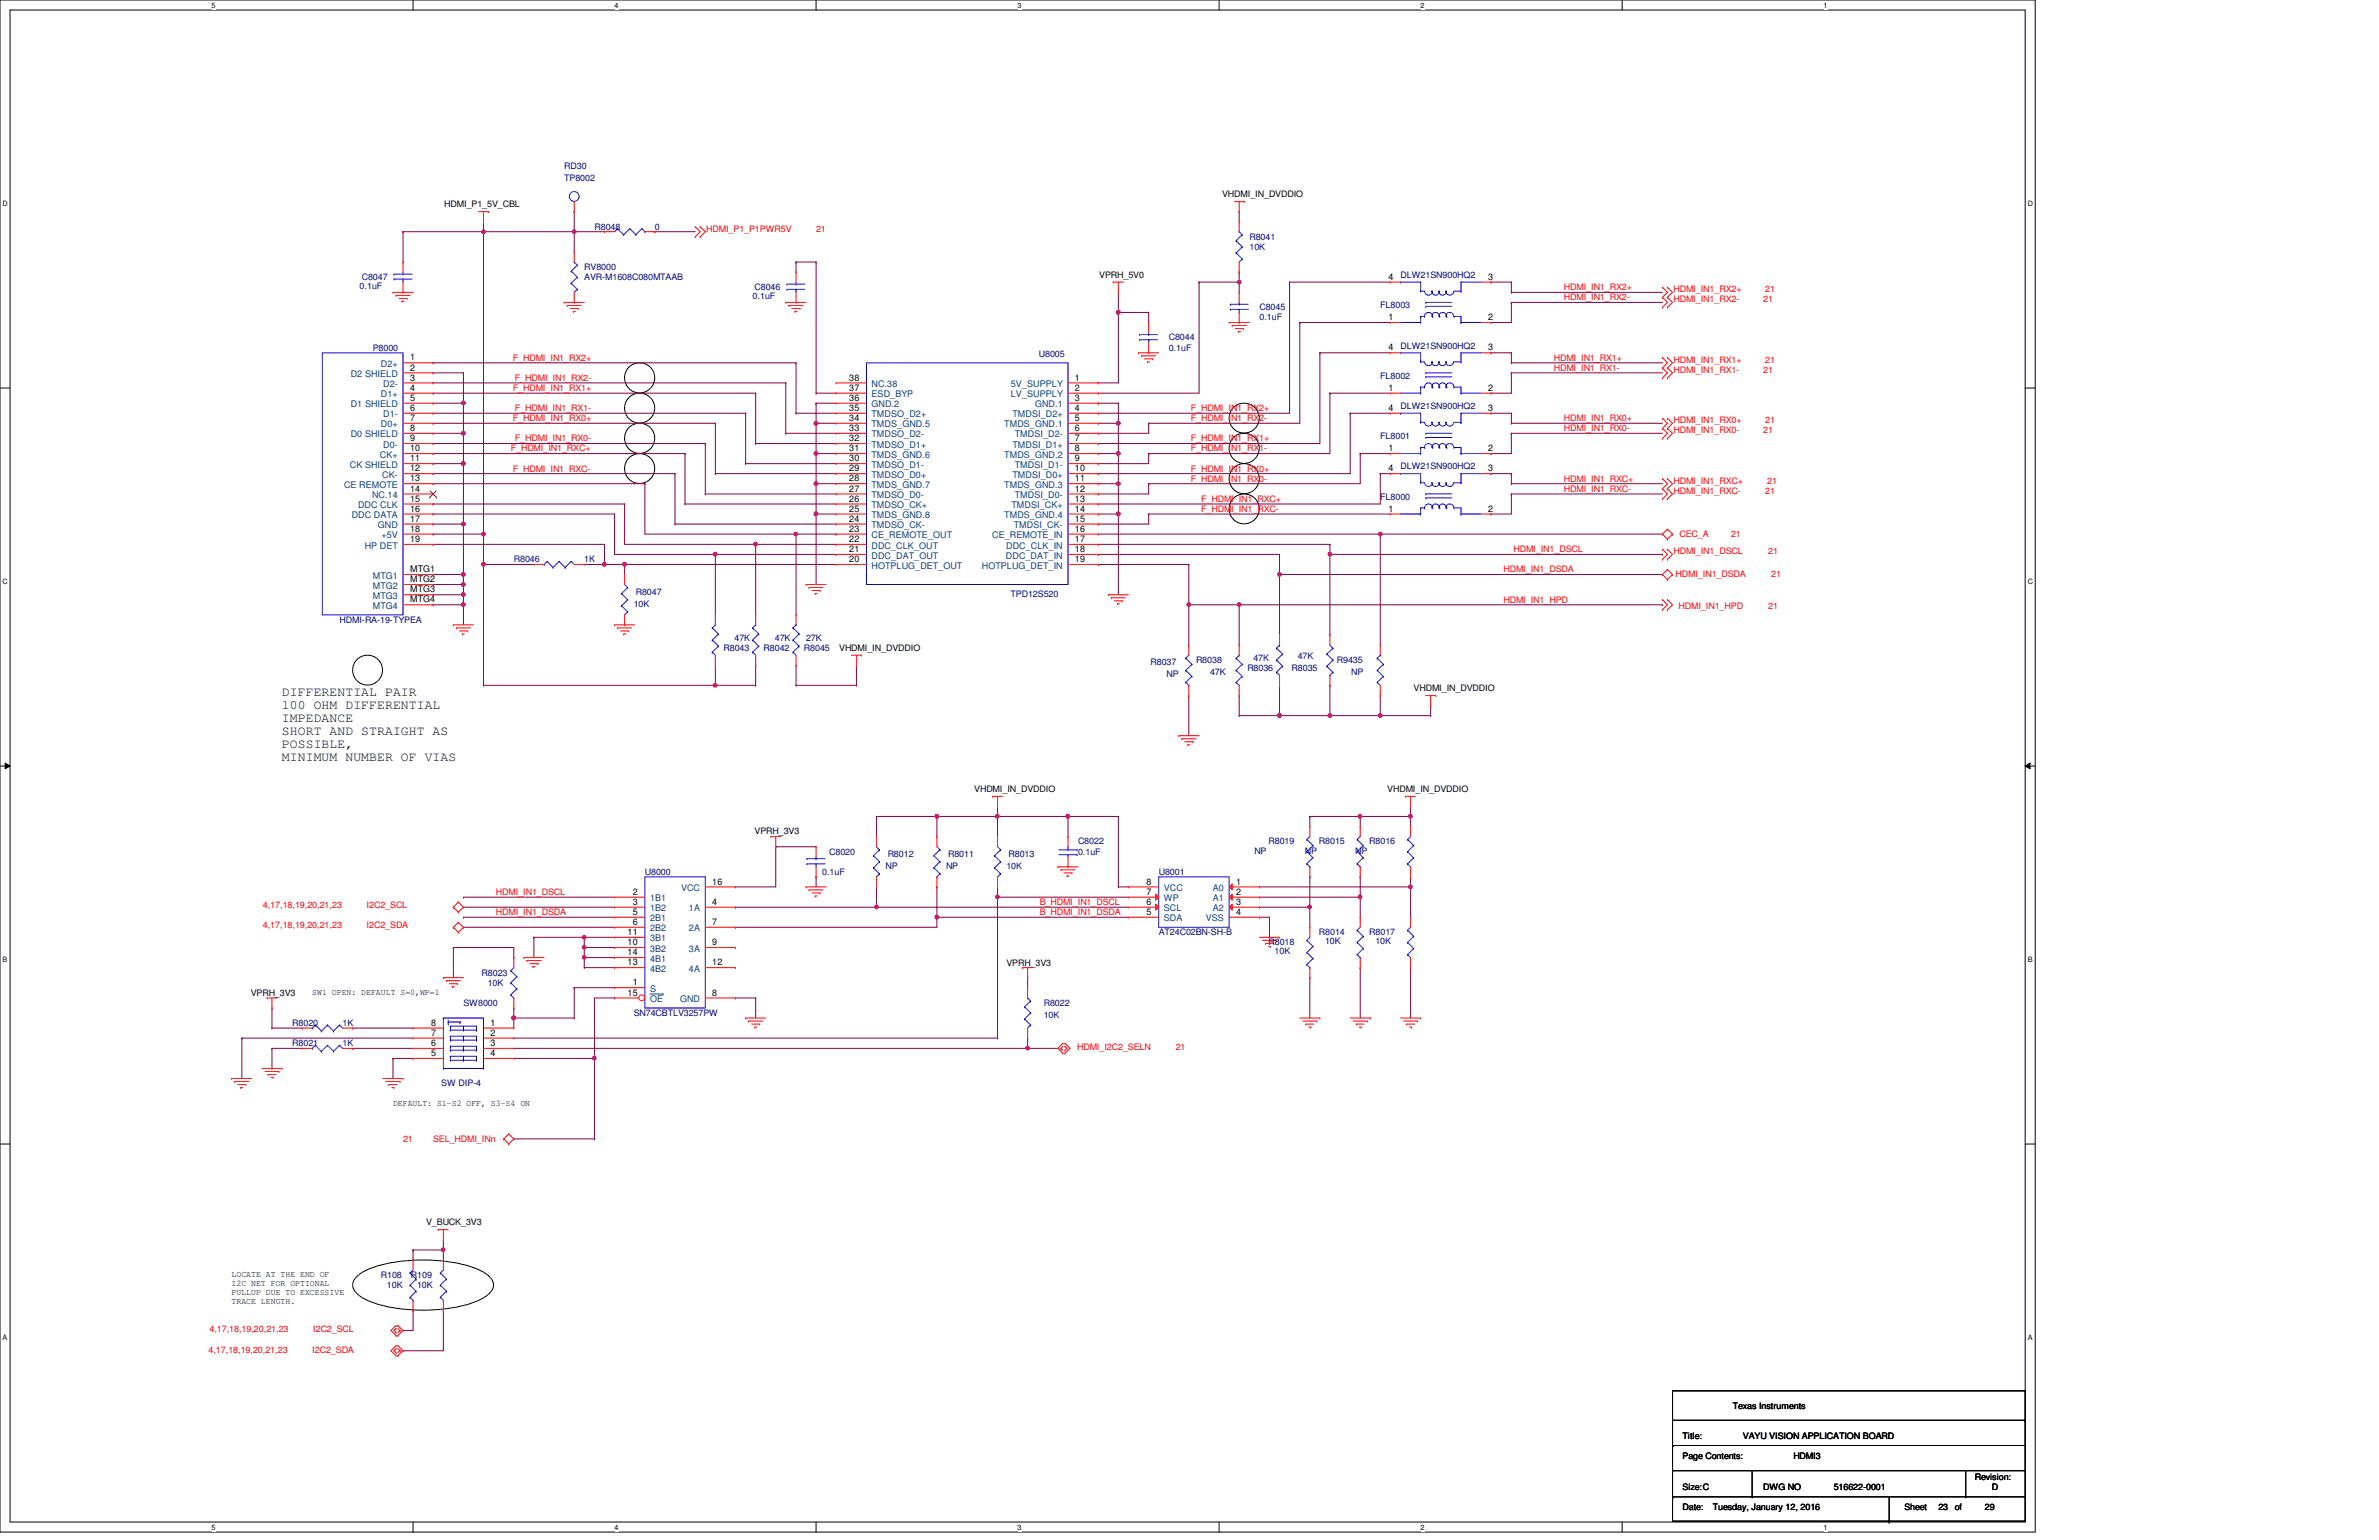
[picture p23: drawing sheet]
<svg xmlns="http://www.w3.org/2000/svg" width="432mm" height="279mm" viewBox="0 0 432 279" stroke-linecap="round" stroke-linejoin="round" font-family="sans-serif">
<defs><g id="words">
<g font-size="2.4">
<text x="51.2" y="126.2">DIFFERENTIAL PAIR</text>
<text x="51.2" y="128.6">100 OHM DIFFERENTIAL</text>
<text x="51.2" y="131">IMPEDANCE</text>
<text x="51.2" y="133.3">SHORT AND STRAIGHT AS</text>
<text x="51.2" y="135.7">POSSIBLE,</text>
<text x="51.2" y="138.1">MINIMUM NUMBER OF VIAS</text>
</g>
<g font-size="1.7">
<text x="252" y="50.8">4</text>
<text x="270.1" y="50.8">3</text>
<text x="252" y="58.1">1</text>
<text x="270.1" y="58.1">2</text>
<text x="74.4" y="65.4">1</text>
<text x="252" y="63.6">4</text>
<text x="270.1" y="63.6">3</text>
<text x="74.4" y="67.2">2</text>
<text x="74.4" y="69">3</text>
<text x="74.4" y="70.9">4</text>
<text x="154.1" y="69">38</text>
<text x="154.1" y="70.9">37</text>
<text x="195.1" y="69">1</text>
<text x="195.1" y="70.9">2</text>
<text x="252" y="70.9">1</text>
<text x="270.1" y="70.9">2</text>
<text x="74.4" y="72.7">5</text>
<text x="74.4" y="74.5">6</text>
<text x="74.4" y="76.4">7</text>
<text x="154.1" y="72.7">36</text>
<text x="154.1" y="74.5">35</text>
<text x="154.1" y="76.4">34</text>
<text x="195.1" y="72.7">3</text>
<text x="195.1" y="74.5">4</text>
<text x="195.1" y="76.4">5</text>
<text x="252" y="74.5">4</text>
<text x="270.1" y="74.5">3</text>
<text x="74.4" y="78.2">8</text>
<text x="74.4" y="80.1">9</text>
<text x="74.4" y="83.7">11</text>
<text x="74.4" y="81.9">10</text>
<text x="154.1" y="78.2">33</text>
<text x="154.1" y="80.1">32</text>
<text x="154.1" y="81.9">31</text>
<text x="154.1" y="83.7">30</text>
<text x="195.1" y="78.2">6</text>
<text x="195.1" y="80.1">7</text>
<text x="195.1" y="81.9">8</text>
<text x="195.1" y="83.7">9</text>
<text x="252" y="81.9">1</text>
<text x="270.1" y="81.9">2</text>
<text x="74.4" y="85.5">12</text>
<text x="74.4" y="89.2">14</text>
<text x="74.4" y="87.3">13</text>
<text x="154.1" y="85.5">29</text>
<text x="154.1" y="87.3">28</text>
<text x="154.1" y="89.2">27</text>
<text x="195.1" y="85.5">10</text>
<text x="195.1" y="87.3">11</text>
<text x="195.1" y="89.2">12</text>
<text x="252" y="85.5">4</text>
<text x="270.1" y="85.5">3</text>
<text x="74.4" y="91">15</text>
<text x="74.4" y="92.8">16</text>
<text x="74.4" y="94.7">17</text>
<text x="154.1" y="91">26</text>
<text x="154.1" y="92.8">25</text>
<text x="154.1" y="94.7">24</text>
<text x="195.1" y="91">13</text>
<text x="195.1" y="92.8">14</text>
<text x="195.1" y="94.7">15</text>
<text x="252" y="92.8">1</text>
<text x="270.1" y="92.8">2</text>
<text x="74.4" y="96.5">18</text>
<text x="74.4" y="98.3">19</text>
<text x="154.1" y="96.5">23</text>
<text x="154.1" y="98.3">22</text>
<text x="154.1" y="100.2">21</text>
<text x="154.1" y="102">20</text>
<text x="195.1" y="96.5">16</text>
<text x="195.1" y="98.3">17</text>
<text x="195.1" y="100.2">18</text>
<text x="195.1" y="102">19</text>
<text x="74.4" y="103.8">MTG1</text>
<text x="74.4" y="105.6">MTG2</text>
<text x="74.4" y="107.5">MTG3</text>
<text x="74.4" y="109.3">MTG4</text>
<text x="129.3" y="160.5">16</text>
<text x="208.1" y="160.5">8</text>
<text x="224.4" y="160.5">1</text>
<text x="114.9" y="162.3">2</text>
<text x="114.9" y="164.2">3</text>
<text x="114.9" y="166">5</text>
<text x="114.9" y="167.8">6</text>
<text x="129.3" y="164.2">4</text>
<text x="129.3" y="167.8">7</text>
<text x="208.1" y="164.2">6</text>
<text x="208.1" y="166">5</text>
<text x="208.1" y="162.3">7</text>
<text x="224.4" y="166">4</text>
<text x="224.4" y="164.2">3</text>
<text x="224.4" y="162.3">2</text>
<text x="113.9" y="173.3">14</text>
<text x="113.9" y="169.6">11</text>
<text x="113.9" y="171.5">10</text>
<text x="129.3" y="171.5">9</text>
<text x="113.9" y="175.1">13</text>
<text x="114.9" y="178.8">1</text>
<text x="129.3" y="175.1">12</text>
<text x="113.9" y="180.6">15</text>
<text x="129.3" y="180.6">8</text>
<text x="78.3" y="186.1">8</text>
<text x="78.3" y="187.9">7</text>
<text x="78.3" y="189.8">6</text>
<text x="78.3" y="191.6">5</text>
<text x="89" y="186.1">1</text>
<text x="89" y="187.9">2</text>
<text x="89" y="189.8">3</text>
<text x="89" y="191.6">4</text>
</g>
<g font-size="1.7" fill="#004080">
<text x="63.7" y="68.4">D2 SHIELD</text>
<text x="69.1" y="66.6">D2+</text>
<text x="69.6" y="70.2">D2-</text>
<text x="158.2" y="70.2">NC.38</text>
<text x="183.5" y="70.2">5V_SUPPLY</text>
<text x="63.7" y="73.9">D1 SHIELD</text>
<text x="69.1" y="72.1">D1+</text>
<text x="69.1" y="77.6">D0+</text>
<text x="69.6" y="75.7">D1-</text>
<text x="158.2" y="72.1">ESD_BYP</text>
<text x="158.2" y="73.9">GND.2</text>
<text x="158.2" y="75.7">TMDSO_D2+</text>
<text x="158.2" y="77.6">TMDS_GND.5</text>
<text x="182.3" y="77.6">TMDS_GND.1</text>
<text x="183.5" y="72.1">LV_SUPPLY</text>
<text x="183.8" y="75.7">TMDSI_D2+</text>
<text x="187.9" y="73.9">GND.1</text>
<text x="63.7" y="79.4">D0 SHIELD</text>
<text x="69" y="83.1">CK+</text>
<text x="69.6" y="81.2">D0-</text>
<text x="158.2" y="79.4">TMDSO_D2-</text>
<text x="158.2" y="81.2">TMDSO_D1+</text>
<text x="158.2" y="83.1">TMDS_GND.6</text>
<text x="182.3" y="83.1">TMDS_GND.2</text>
<text x="183.8" y="81.2">TMDSI_D1+</text>
<text x="184.2" y="79.4">TMDSI_D2-</text>
<text x="62.4" y="88.5">CE REMOTE</text>
<text x="63.5" y="84.9">CK SHIELD</text>
<text x="69.4" y="86.7">CK-</text>
<text x="158.2" y="84.9">TMDSO_D1-</text>
<text x="158.2" y="86.7">TMDSO_D0+</text>
<text x="158.2" y="88.5">TMDS_GND.7</text>
<text x="182.3" y="88.5">TMDS_GND.3</text>
<text x="183.8" y="86.7">TMDSI_D0+</text>
<text x="184.2" y="84.9">TMDSI_D1-</text>
<text x="63.8" y="94">DDC DATA</text>
<text x="65" y="92.2">DDC CLK</text>
<text x="67.5" y="90.4">NC.14</text>
<text x="68.6" y="95.8">GND</text>
<text x="158.2" y="90.4">TMDSO_D0-</text>
<text x="158.2" y="92.2">TMDSO_CK+</text>
<text x="158.2" y="94">TMDS_GND.8</text>
<text x="158.2" y="95.8">TMDSO_CK-</text>
<text x="182.3" y="94">TMDS_GND.4</text>
<text x="183.6" y="92.2">TMDSI_CK+</text>
<text x="184" y="95.8">TMDSI_CK-</text>
<text x="184.2" y="90.4">TMDSI_D0-</text>
<text x="66.2" y="99.5">HP DET</text>
<text x="69.2" y="97.7">+5V</text>
<text x="158.2" y="97.7">CE_REMOTE_OUT</text>
<text x="158.2" y="99.5">DDC_CLK_OUT</text>
<text x="158.2" y="101.3">DDC_DAT_OUT</text>
<text x="180.1" y="97.7">CE_REMOTE_IN</text>
<text x="182.6" y="101.3">DDC_DAT_IN</text>
<text x="182.6" y="99.5">DDC_CLK_IN</text>
<text x="67.6" y="105">MTG1</text>
<text x="67.6" y="106.8">MTG2</text>
<text x="158.2" y="103.2">HOTPLUG_DET_OUT</text>
<text x="178.2" y="103.2">HOTPLUG_DET_IN</text>
<text x="67.6" y="108.7">MTG3</text>
<text x="67.6" y="110.5">MTG4</text>
<text x="123.6" y="161.7">VCC</text>
<text x="211.2" y="161.7">VCC</text>
<text x="220.1" y="161.7">A0</text>
<text x="118" y="163.5">1B1</text>
<text x="118" y="165.4">1B2</text>
<text x="118" y="167.2">2B1</text>
<text x="125.1" y="165.4">1A</text>
<text x="211.2" y="165.4">SCL</text>
<text x="211.2" y="167.2">SDA</text>
<text x="211.2" y="163.5">WP</text>
<text x="218.9" y="167.2">VSS</text>
<text x="220.1" y="165.4">A2</text>
<text x="220.1" y="163.5">A1</text>
<text x="118" y="170.8">3B1</text>
<text x="118" y="172.7">3B2</text>
<text x="118" y="169">2B2</text>
<text x="125.1" y="169">2A</text>
<text x="125.1" y="172.7">3A</text>
<text x="118" y="174.5">4B1</text>
<text x="118" y="176.3">4B2</text>
<text x="118" y="180">S</text>
<text x="125.1" y="176.3">4A</text>
<text x="118" y="181.8">OE</text>
<text x="123.4" y="181.8">GND</text>
</g>
<g font-size="1.6" fill="#000080">
<text x="102.4" y="32.9">TP8002</text>
<text x="102.4" y="30.7">RD30</text>
<text x="107.9" y="41.7">R8048</text>
<text x="118.9" y="41.7">0</text>
<text x="226.8" y="43.5">R8041</text>
<text x="226.8" y="45.3">10K</text>
<text x="65.3" y="52.5">0.1uF</text>
<text x="65.7" y="50.8">C8047</text>
<text x="106" y="49">RV8000</text>
<text x="106" y="50.8">AVR-M1608C080MTAAB</text>
<text x="136.9" y="52.6">C8046</text>
<text x="254.2" y="50.5">DLW21SN900HQ2</text>
<text x="136.6" y="54.3">0.1uF</text>
<text x="228.6" y="56.3">C8045</text>
<text x="228.6" y="58.1">0.1uF</text>
<text x="250.5" y="55.9">FL8003</text>
<text x="67.6" y="63.6">P8000</text>
<text x="188.6" y="64.7">U8005</text>
<text x="212.1" y="61.8">C8044</text>
<text x="212.1" y="63.6">0.1uF</text>
<text x="254.2" y="63.2">DLW21SN900HQ2</text>
<text x="250.5" y="68.7">FL8002</text>
<text x="254.2" y="74.2">DLW21SN900HQ2</text>
<text x="250.5" y="79.7">FL8001</text>
<text x="254.2" y="85.2">DLW21SN900HQ2</text>
<text x="250.5" y="90.7">FL8000</text>
<text x="93.3" y="102">R8046</text>
<text x="106" y="102">1K</text>
<text x="115.4" y="107.9">R8047</text>
<text x="61.6" y="113">HDMI-RA-19-TYPEA</text>
<text x="115" y="110.1">10K</text>
<text x="183.4" y="108.2">TPD12S520</text>
<text x="131.3" y="118.1">R8043</text>
<text x="133.3" y="116.3">47K</text>
<text x="138.6" y="118.1">R8042</text>
<text x="140.6" y="116.3">47K</text>
<text x="145.9" y="118.1">R8045</text>
<text x="146.3" y="116.3">27K</text>
<text x="227.5" y="119.9">47K</text>
<text x="235.5" y="119.6">47K</text>
<text x="208.8" y="120.6">R8037</text>
<text x="211.8" y="122.9">NP</text>
<text x="217.1" y="120.3">R8038</text>
<text x="219.6" y="122.5">47K</text>
<text x="226.4" y="121.8">R8036</text>
<text x="234.4" y="121.8">R8035</text>
<text x="242.7" y="120.3">R9435</text>
<text x="245.2" y="122.5">NP</text>
<text x="150.5" y="155.1">C8020</text>
<text x="161.1" y="155.4">R8012</text>
<text x="172.1" y="155.4">R8011</text>
<text x="183" y="155.4">R8013</text>
<text x="195.7" y="153.2">C8022</text>
<text x="195.7" y="155.1">0.1uF</text>
<text x="227.7" y="154.9">NP</text>
<text x="230.3" y="153.2">R8019</text>
<text x="236.8" y="154.9">NP</text>
<text x="239.4" y="153.2">R8015</text>
<text x="246" y="154.9">NP</text>
<text x="248.5" y="153.2">R8016</text>
<text x="117.1" y="158.7">U8000</text>
<text x="149.2" y="158.7">0.1uF</text>
<text x="160.7" y="157.6">NP</text>
<text x="171.7" y="157.6">NP</text>
<text x="182.7" y="157.6">10K</text>
<text x="210.3" y="158.7">U8001</text>
<text x="210.3" y="169.7">AT24C02BN-SH-B</text>
<text x="230.3" y="171.5">R8018</text>
<text x="231.4" y="173.1">10K</text>
<text x="239.4" y="169.7">R8014</text>
<text x="240.5" y="171.3">10K</text>
<text x="248.5" y="169.7">R8017</text>
<text x="249.6" y="171.3">10K</text>
<text x="87.4" y="177">R8023</text>
<text x="88.5" y="178.8">10K</text>
<text x="84.1" y="182.5">SW8000</text>
<text x="115" y="184.3">SN74CBTLV3257PW</text>
<text x="189.4" y="182.5">R8022</text>
<text x="189.4" y="184.7">10K</text>
<text x="53" y="189.8">R8021</text>
<text x="53" y="186.1">R8020</text>
<text x="62.2" y="189.8">1K</text>
<text x="62.2" y="186.1">1K</text>
<text x="80.1" y="197.1">SW DIP-4</text>
<text x="69.1" y="231.9">R108</text>
<text x="70.2" y="233.7">10K</text>
<text x="74.6" y="231.9">R109</text>
<text x="75.7" y="233.7">10K</text>
</g>
<g font-size="1.6">
<text x="221.8" y="35.8">VHDMI_IN_DVDDIO</text>
<text x="80.6" y="37.6">HDMI_P1_5V_CBL</text>
<text x="199.5" y="50.5">VPRH_5V0</text>
<text x="152.3" y="118.1">VHDMI_IN_DVDDIO</text>
<text x="256.6" y="125.4">VHDMI_IN_DVDDIO</text>
<text x="176.8" y="143.7">VHDMI_IN_DVDDIO</text>
<text x="251.8" y="143.7">VHDMI_IN_DVDDIO</text>
<text x="136.9" y="151.4">VPRH_3V3</text>
<text x="182.7" y="175.2">VPRH_3V3</text>
<text x="45.5" y="180.6">VPRH_3V3</text>
<text x="56.7" y="180.5">SW1 OPEN: DEFAULT S=0,WP=1</text>
<text x="71.3" y="200.6">DEFAULT: S1-S2 OFF, S3-S4 ON</text>
<text x="77.3" y="222.3">V_BUCK_3V3</text>
<text x="42" y="231.7">LOCATE AT THE END OF</text>
<text x="42" y="233.3">I2C NET FOR OPTIONAL</text>
<text x="42" y="234.9">PULLUP DUE TO EXCESSIVE</text>
<text x="42" y="236.5">TRACE LENGTH.</text>
<text x="314.5" y="255.7">Texas Instruments</text>
<text x="305.4" y="261.1">Title:</text>
<text x="316.4" y="261.1">VAYU VISION APPLICATION BOARD</text>
<text x="305.4" y="264.8">Page Contents:</text>
<text x="325.5" y="264.8">HDMI3</text>
<text x="358.4" y="268.4">Revision:</text>
<text x="305.4" y="270.3">Size:C</text>
<text x="305.4" y="273.9">Date:</text>
<text x="310.9" y="273.9">Tuesday, January 12, 2016</text>
<text x="320" y="270.3">DWG NO</text>
<text x="332.8" y="270.3">516622-0001</text>
<text x="345.7" y="273.9">Sheet</text>
<text x="351.8" y="273.9">23</text>
<text x="354.8" y="273.9">of</text>
<text x="360.3" y="273.9">29</text>
<text x="361.5" y="270.3">D</text>
</g>
<g font-size="1.6" fill="#f00">
<text x="128.2" y="42">HDMI_P1_P1PWR5V</text>
<text x="148.1" y="42">21</text>
<text x="283.8" y="52.7">HDMI_IN1_RX2+</text>
<text x="303.7" y="53">HDMI_IN1_RX2+</text>
<text x="320.4" y="53">21</text>
<text x="283.8" y="54.5">HDMI_IN1_RX2-</text>
<text x="303.7" y="54.8">HDMI_IN1_RX2-</text>
<text x="320" y="54.8">21</text>
<text x="93.1" y="65.4">F_HDMI_IN1_RX2+</text>
<text x="282" y="65.4">HDMI_IN1_RX1+</text>
<text x="303.7" y="65.8">HDMI_IN1_RX1+</text>
<text x="320.4" y="65.8">21</text>
<text x="93.1" y="71">F_HDMI_IN1_RX1+</text>
<text x="93.5" y="69.1">F_HDMI_IN1_RX2-</text>
<text x="282" y="67.3">HDMI_IN1_RX1-</text>
<text x="303.7" y="67.6">HDMI_IN1_RX1-</text>
<text x="320" y="67.6">21</text>
<text x="93.1" y="76.4">F_HDMI_IN1_RX0+</text>
<text x="93.5" y="74.6">F_HDMI_IN1_RX1-</text>
<text x="216.2" y="74.6">F_HDMI_IN1_RX2+</text>
<text x="216.2" y="76.4">F_HDMI_IN1_RX2-</text>
<text x="283.8" y="76.4">HDMI_IN1_RX0+</text>
<text x="303.7" y="76.8">HDMI_IN1_RX0+</text>
<text x="320.4" y="76.8">21</text>
<text x="92.7" y="81.9">F_HDMI_IN1_RXC+</text>
<text x="93.5" y="80.1">F_HDMI_IN1_RX0-</text>
<text x="216.2" y="80.1">F_HDMI_IN1_RX1+</text>
<text x="216.2" y="81.9">F_HDMI_IN1_RX1-</text>
<text x="283.8" y="78.2">HDMI_IN1_RX0-</text>
<text x="303.7" y="78.6">HDMI_IN1_RX0-</text>
<text x="320" y="78.6">21</text>
<text x="93.1" y="85.6">F_HDMI_IN1_RXC-</text>
<text x="216.2" y="85.6">F_HDMI_IN1_RX0+</text>
<text x="216.2" y="87.4">F_HDMI_IN1_RX0-</text>
<text x="283.8" y="87.4">HDMI_IN1_RXC+</text>
<text x="283.8" y="89.2">HDMI_IN1_RXC-</text>
<text x="303.7" y="89.6">HDMI_IN1_RXC-</text>
<text x="303.7" y="87.8">HDMI_IN1_RXC+</text>
<text x="320.4" y="89.6">21</text>
<text x="320.8" y="87.8">21</text>
<text x="218" y="91.1">F_HDMI_IN1_RXC+</text>
<text x="218" y="92.9">F_HDMI_IN1_RXC-</text>
<text x="274.7" y="100.2">HDMI_IN1_DSCL</text>
<text x="303.7" y="100.5">HDMI_IN1_DSCL</text>
<text x="304.8" y="97.5">CEC_A</text>
<text x="314.2" y="97.5">21</text>
<text x="320.9" y="100.5">21</text>
<text x="272.9" y="103.8">HDMI_IN1_DSDA</text>
<text x="304.1" y="104.8">HDMI_IN1_DSDA</text>
<text x="321.5" y="104.8">21</text>
<text x="272.9" y="109.3">HDMI_IN1_HPD</text>
<text x="304.7" y="110.4">HDMI_IN1_HPD</text>
<text x="320.9" y="110.4">21</text>
<text x="47.7" y="164.8">4,17,18,19,20,21,23</text>
<text x="66.5" y="164.8">I2C2_SCL</text>
<text x="90" y="166">HDMI_IN1_DSDA</text>
<text x="90" y="162.4">HDMI_IN1_DSCL</text>
<text x="188.7" y="164.2">B_HDMI_IN1_DSCL</text>
<text x="188.7" y="166">B_HDMI_IN1_DSDA</text>
<text x="47.7" y="168.4">4,17,18,19,20,21,23</text>
<text x="66.5" y="168.4">I2C2_SDA</text>
<text x="195.5" y="190.5">HDMI_I2C2_SELN</text>
<text x="213.4" y="190.5">21</text>
<text x="73.2" y="207.2">21</text>
<text x="78.6" y="207.2">SEL_HDMI_INn</text>
<text x="37.8" y="245.4">4,17,18,19,20,21,23</text>
<text x="38" y="241.7">4,17,18,19,20,21,23</text>
<text x="56.7" y="245.4">I2C2_SDA</text>
<text x="56.9" y="241.7">I2C2_SCL</text>
</g>
<g font-size="1.3">
<text x="38.4" y="1.4">5</text>
<text x="111.5" y="1.4">4</text>
<text x="184.7" y="1.4">3</text>
<text x="257.9" y="1.4">2</text>
<text x="331" y="1.4">1</text>
<text x=".5" y="37.3">D</text>
<text x="368" y="37.3">D</text>
<text x=".5" y="105.9">C</text>
<text x="368" y="105.9">C</text>
<text x=".5" y="174.5">B</text>
<text x="368" y="174.5">B</text>
<text x=".5" y="243">A</text>
<text x="368" y="243">A</text>
<text x="38.4" y="277.5">5</text>
<text x="111.5" y="277.5">4</text>
<text x="184.7" y="277.5">3</text>
<text x="257.9" y="277.5">2</text>
<text x="331" y="277.5">1</text>
</g>
</g></defs>
<path d="M0 0h369.4v278h-369.4zM1.8 1.8h365.8v274.3h-365.8z" fill="none" stroke="#000" stroke-width=".18"/>
<g fill="#fff">
<path d="M38.4 .2h.7v1.5h-.7z"/>
<path d="M38.4 276.4h.7v1.4h-.7z"/>
</g>
<path d="M75 0v1.8M75 276.1v1.9" fill="none" stroke="#000" stroke-width=".18"/>
<g fill="#fff">
<path d="M111.5 .2h.8v1.5h-.8z"/>
<path d="M111.5 276.4h.8v1.4h-.8z"/>
</g>
<path d="M148.1 0v1.8M148.1 276.1v1.9" fill="none" stroke="#000" stroke-width=".18"/>
<g fill="#fff">
<path d="M184.7 .2h.7v1.5h-.7z"/>
<path d="M184.7 276.4h.7v1.4h-.7z"/>
</g>
<path d="M221.3 0v1.8M221.3 276.1v1.9" fill="none" stroke="#000" stroke-width=".18"/>
<g fill="#fff">
<path d="M257.9 .2h.7v1.5h-.7z"/>
<path d="M257.9 276.4h.7v1.4h-.7z"/>
</g>
<path d="M294.4 0v1.8M294.4 276.1v1.9" fill="none" stroke="#000" stroke-width=".18"/>
<g fill="#fff">
<path d="M331 .2h.7v1.5h-.7z"/>
<path d="M331 276.4h.7v1.4h-.7z"/>
<path d="M.5 36.1h.9v1.5h-.9z"/>
<path d="M368 36.1h1v1.5h-1z"/>
<path d="M.5 104.7h.9v1.5h-.9z"/>
<path d="M368 104.7h1v1.5h-1z"/>
</g>
<path d="M0 70.4h1.8M367.6 70.4h1.8" fill="none" stroke="#000" stroke-width=".18"/>
<g fill="#fff">
<path d="M.5 173.3h.8v1.5h-.8z"/>
<path d="M368 173.3h.9v1.5h-.9z"/>
</g>
<path d="M0 139h1.8M.9 138.4l.9 .6-.9 .5zM367.6 139l.9-.6v1.1zM367.6 139h1.8" fill="none" stroke="#000" stroke-width=".18"/>
<path d="M.9 138.4l.9 .6-.9 .5zM367.6 139l.9-.6v1.1z" fill="#000"/>
<g fill="#fff">
<path d="M.5 241.9h.8v1.4h-.8z"/>
<path d="M368 241.9h.9v1.4h-.9z"/>
</g>
<g fill="none" stroke="#000" stroke-width=".18">
<path d="M0 207.6h1.8M367.6 207.6h1.8M65 231.4a14.6 14.6 0 0 1 6.8-2.4 29.8 29.8 0 0 1 15.1 1.4 4.7 4.7 0 0 1 2.6 2.1 2.08 2.08 0 0 1-.9 2.4 15.9 15.9 0 0 1-8.4 2.6 29 29 0 0 1-13.5-1.6 4.7 4.7 0 0 1-2.6-2.2 2.07 2.07 0 0 1 .9-2.3z"/>
<circle cx="116.1" cy="68.6" r="2.74"/>
<circle cx="116.1" cy="79.5" r="2.74"/>
<circle cx="116.1" cy="74" r="2.73"/>
<circle cx="225.8" cy="75.9" r="2.73"/>
<circle cx="116.1" cy="85" r="2.73"/>
<circle cx="225.8" cy="81.3" r="2.74"/>
<circle cx="225.8" cy="86.8" r="2.74"/>
<circle cx="225.8" cy="92.3" r="2.73"/>
<circle cx="66.7" cy="121.6" r="2.71"/>
</g>
<path d="M203 56.7h.1M203 56.7v12.8M250.5 96.9h.1M250.5 96.9v20.2M250.5 96.9h51.3M301.8 96.9h.1" fill="none" stroke="#800040" stroke-width=".18"/>
<circle cx="250.5" cy="96.9" r=".34" fill="#f0f"/>
<circle cx="250.5" cy="96.9" r=".34" fill="none" stroke="#f0f" stroke-width=".18"/>
<path d="M250.5 126.2h.1M250.5 126.2v3.6h9.2M259.7 129.8h.1" fill="none" stroke="#800040" stroke-width=".18"/>
<circle cx="250.5" cy="129.8" r=".35" fill="#f0f"/>
<circle cx="250.5" cy="129.8" r=".35" fill="none" stroke="#f0f" stroke-width=".18"/>
<path d="M224.9 109.7h.1M224.9 109.7v7.4M224.9 109.7h76.9M301.8 109.7h.1M224.9 129.8h.1M224.9 126.2h.1M224.9 129.8h7.3M224.9 126.2v3.6" fill="none" stroke="#800040" stroke-width=".18"/>
<circle cx="224.9" cy="109.7" r=".34" fill="#f0f"/>
<circle cx="224.9" cy="109.7" r=".34" fill="none" stroke="#f0f" stroke-width=".18"/>
<g fill="none" stroke="#800040" stroke-width=".18">
<path d="M246.9 82.3h.1M246.9 82.3v5.5M246.9 82.3h5.4M109.7 102.4h.1M109.7 102.4h3.7M113.4 102.4h.1M113.4 102.4v1.8M256 146.3h.1M256 146.3v1.8M228.6 160.9h.1M228.6 160.9h27.4M256 160.9h.1"/>
<path d="M256 175.6h.1M256 160.9v5.5M256 175.6v9.1"/>
</g>
<circle cx="256" cy="160.9" r=".34" fill="#f0f"/>
<circle cx="256" cy="160.9" r=".34" fill="none" stroke="#f0f" stroke-width=".18"/>
<g fill="none" stroke="#800040" stroke-width=".18">
<path d="M73.2 42h.1M73.2 42h14.6M203 56.7h.1M203 53h.1M203 56.7h5.5M203 53v3.7M208.5 56.7h.1M208.5 56.7v1.8M224.9 49.4h.1M224.9 49.4v1.8M199.3 69.5h.1M199.3 69.5h3.7"/>
<path d="M239.6 64h.1M239.6 64h12.7M239.6 64v16.5M270.6 71.3h.1M274.3 67.6h.1M274.3 67.6v3.7h-3.7M241.4 98.8h.1M241.4 98.8v1.8M232.2 100.6h.1M232.2 100.6v3.6M215.8 126.2h.1M215.8 126.2v7.3"/>
<path d="M140.8 153.6h.1M140.8 153.6v7.3h-7.3M140.8 153.6h7.3M148.1 159.1h.1M148.1 159.1v1.8M256 159.1h.1M256 159.1v1.8M84.1 166.4h.1M84.1 162.8h.1M84.1 166.4h27.4M84.1 162.8h27.4M96.9 170.1h.1"/>
<path d="M96.9 170.1h9.1M133.5 168.2h.1M133.5 160.9h.1M133.5 168.2h36.6M133.5 181.1h.1M133.5 181.1h3.7M137.2 181.1h.1M137.2 181.1v3.6"/>
</g>
<circle cx="203" cy="56.7" r=".37" fill="#f0f"/>
<circle cx="203" cy="56.7" r=".37" fill="none" stroke="#f0f" stroke-width=".18"/>
<path d="M84.1 164.6h.1M84.1 168.2h.1M84.1 164.6h27.4M84.1 168.2h27.4M96.9 170.1h.1M96.9 170.1v3.6M106 170.1h.1M106 175.6h.1M106 173.7h.1M106 170.1h5.5M106 175.6h5.5M106 173.7v1.9" fill="none" stroke="#800040" stroke-width=".18"/>
<circle cx="106" cy="173.7" r=".34" fill="#f0f"/>
<circle cx="106" cy="173.7" r=".34" fill="none" stroke="#f0f" stroke-width=".18"/>
<path d="M106 171.9h.1M106 170.1h.1M106 171.9h5.5M106 170.1v1.8" fill="none" stroke="#800040" stroke-width=".18"/>
<circle cx="106" cy="171.9" r=".34" fill="#f0f"/>
<circle cx="106" cy="171.9" r=".34" fill="none" stroke="#f0f" stroke-width=".18"/>
<circle cx="106" cy="170" r=".34" fill="#f0f"/>
<circle cx="106" cy="170" r=".34" fill="none" stroke="#f0f" stroke-width=".18"/>
<g fill="none" stroke="#800040" stroke-width=".18">
<path d="M241.4 71.3h.1M241.4 71.3h10.9M274.3 78.6h.1M274.3 78.6v3.7h-3.7M135.3 84.1h.1M135.3 84.1h16.5M250.5 85.9h.1M250.5 85.9v5.5M250.5 85.9h1.8M270.6 82.3h.1M193.8 148.1h.1M193.8 148.1h9.2"/>
<path d="M203 148.1h.1M203 148.1v12.8M106 173.7h.1M106 171.9h.1M106 173.7h5.5M106 171.9v1.8M181.1 162.8h.1M181.1 162.8h23.7M203 160.9h.1M203 160.9h1.8M230.4 166.4h.1M230.4 166.4v3.7"/>
</g>
<circle cx="181" cy="162.7" r=".34" fill="#f0f"/>
<circle cx="181" cy="162.7" r=".34" fill="none" stroke="#f0f" stroke-width=".18"/>
<path d="M159.1 148.1h.1M159.1 148.1v3.7M159.1 148.1h11M228.6 166.4h.1M228.6 166.4h1.8" fill="none" stroke="#800040" stroke-width=".18"/>
<circle cx="170" cy="148.1" r=".35" fill="#f0f"/>
<circle cx="170" cy="148.1" r=".35" fill="none" stroke="#f0f" stroke-width=".18"/>
<g fill="none" stroke="#800040" stroke-width=".18">
<path d="M241.4 71.3h.1M241.4 71.3v11M87.8 124.3h42M129.8 124.3h.1M170.1 148.1h.1M170.1 148.1v3.7M181.1 146.3h.1M181.1 146.3v1.8M193.8 148.1h.1M193.8 148.1v3.7M159.1 160.9h.1M159.1 160.9v3.7"/>
<path d="M170.1 160.9h.1M170.1 160.9v5.5"/>
</g>
<circle cx="129.8" cy="124.3" r=".36" fill="#f0f"/>
<circle cx="129.8" cy="124.3" r=".36" fill="none" stroke="#f0f" stroke-width=".18"/>
<g fill="none" stroke="#800040" stroke-width=".18">
<path d="M270.6 51.2h.1M270.6 51.2h3.7M274.3 53h.1M274.3 54.9h.1M274.3 51.2h.1M274.3 53h27.5M274.3 54.9h27.5M274.3 51.2v1.8M274.3 65.8h.1M274.3 67.6h.1M274.3 76.8h.1M274.3 78.6h.1"/>
<path d="M274.3 65.8h27.5M274.3 67.6h27.5M274.3 76.8h27.5M274.3 78.6h27.5M270.6 93.3h.1M274.3 87.8h.1M274.3 89.6h.1M274.3 87.8h27.5M274.3 89.6h27.5M274.3 89.6v3.7h-3.7M82.3 171.9h.1M82.3 171.9h11v1.8"/>
<path d="M82.3 171.9v5.5M93.3 173.7h.1M133.5 164.6h.1M133.5 164.6h71.3M159.1 164.6h.1M170.1 166.4h.1M170.1 166.4v1.8M181.1 162.8h.1M181.1 162.8v25.5M186.5 177.4h.1M186.5 177.4v1.8M49.4 186.5h.1"/>
<path d="M49.4 182.9h.1M49.4 193.8h.1M49.4 190.2h.1M49.4 186.5h5.5M49.4 182.9v3.6M49.4 190.2v3.6M49.4 190.2h5.5M107.9 192h.1M111.5 181.1h.1M111.5 181.1h-3.6v10.9M186.5 188.3h.1M186.5 190.2h.1"/>
<path d="M186.5 188.3v1.9M186.5 190.2h5.5M93.3 206.6h.1M93.3 206.6h14.6"/>
</g>
<circle cx="159.1" cy="164.5" r=".34" fill="#f0f"/>
<circle cx="159.1" cy="164.5" r=".34" fill="none" stroke="#f0f" stroke-width=".18"/>
<path d="M170.1 166.4h.1M170.1 166.4h34.7" fill="none" stroke="#800040" stroke-width=".18"/>
<circle cx="170" cy="166.4" r=".35" fill="#f0f"/>
<circle cx="170" cy="166.4" r=".35" fill="none" stroke="#f0f" stroke-width=".18"/>
<path d="M84.1 67.6h.1M84.1 67.6v5.6M170.1 148.1h.1M170.1 148.1h11M181.1 148.1h.1M181.1 148.1v3.7M104.2 179.2h.1M104.2 179.2h7.3M104.2 179.2v5.5" fill="none" stroke="#800040" stroke-width=".18"/>
<circle cx="84.1" cy="73.1" r=".36" fill="#f0f"/>
<circle cx="84.1" cy="73.1" r=".36" fill="none" stroke="#f0f" stroke-width=".18"/>
<g fill="none" stroke="#800040" stroke-width=".18">
<path d="M224.9 38.4h.1M224.9 38.4v1.8M217.6 51.2h.1M217.6 51.2v20.1h-18.3M217.6 51.2h7.3M224.9 51.2h.1M224.9 51.2v1.8M199.3 71.3h.1M113.4 98.8h23.8M117.1 96.9h27.4M137.2 98.8h.1M144.5 96.9h.1"/>
<path d="M111.5 100.6h18.3M129.8 100.6h.1"/>
</g>
<circle cx="224.9" cy="51.2" r=".34" fill="#f0f"/>
<circle cx="224.9" cy="51.2" r=".34" fill="none" stroke="#f0f" stroke-width=".18"/>
<path d="M135.3 75h.1M135.3 75v9.1M137.2 71.3h.1M137.2 71.3v9.2M203 87.8h.1M203 87.8v5.5M215.8 109.7h.1M215.8 109.7v7.4" fill="none" stroke="#800040" stroke-width=".18"/>
<circle cx="203" cy="87.8" r=".36" fill="#f0f"/>
<circle cx="203" cy="87.8" r=".36" fill="none" stroke="#f0f" stroke-width=".18"/>
<g fill="none" stroke="#800040" stroke-width=".18">
<path d="M129.8 76.8h.1M129.8 76.8v9.1M78.6 80.5h.1M78.6 82.3h.1M78.6 80.5h49.4M78.6 82.3h45.7M122.5 95.1h.1M122.5 85.9h.1M122.5 95.1h29.3M122.5 85.9v9.2M124.3 91.4h.1M124.3 82.3h.1"/>
<path d="M124.3 91.4h27.5M124.3 82.3v9.1M128 89.6h.1M128 80.5h.1M128 89.6h23.8M128 80.5v9.1M129.8 85.9h.1M129.8 85.9h22M148.1 93.3h.1M148.1 93.3v12.7"/>
</g>
<circle cx="148.1" cy="93.2" r=".37" fill="#f0f"/>
<circle cx="148.1" cy="93.2" r=".37" fill="none" stroke="#f0f" stroke-width=".18"/>
<path d="M148.1 73.2h.1M148.1 76.8h.1M148.1 73.2h3.7M148.1 76.8h3.7M148.1 73.2v3.6M148.1 82.3h.1M148.1 82.3h3.7" fill="none" stroke="#800040" stroke-width=".18"/>
<circle cx="148.1" cy="82.2" r=".36" fill="#f0f"/>
<circle cx="148.1" cy="82.2" r=".36" fill="none" stroke="#f0f" stroke-width=".18"/>
<path d="M148.1 76.8h.1M148.1 76.8v5.5" fill="none" stroke="#800040" stroke-width=".18"/>
<circle cx="148.1" cy="76.8" r=".36" fill="#f0f"/>
<circle cx="148.1" cy="76.8" r=".36" fill="none" stroke="#f0f" stroke-width=".18"/>
<path d="M148.1 87.8h.1M148.1 82.3h.1M148.1 93.3h.1M148.1 87.8h3.7M148.1 82.3v11M148.1 93.3h3.7M93.3 188.3h87.8M181.1 188.3h.1" fill="none" stroke="#800040" stroke-width=".18"/>
<circle cx="148.1" cy="87.8" r=".36" fill="#f0f"/>
<circle cx="148.1" cy="87.8" r=".36" fill="none" stroke="#f0f" stroke-width=".18"/>
<g fill="none" stroke="#800040" stroke-width=".18">
<path d="M78.6 65.8h.1M78.6 69.5h.1M78.6 71.3h.1M78.6 75h.1M78.6 76.8h.1M78.6 65.8h65.9M78.6 69.5h64M78.6 71.3h58.6M78.6 75h56.7M78.6 76.8h51.2M78.6 96.9h.1M78.6 98.8h.1"/>
<path d="M78.6 96.9h9.2M78.6 98.8h31.1M84.1 95.1h.1M84.1 95.1v9.1h-5.5M78.6 104.2h.1M84.1 109.7h.1M84.1 109.7v3.7"/>
</g>
<circle cx="84.1" cy="109.7" r=".36" fill="#f0f"/>
<circle cx="84.1" cy="109.7" r=".36" fill="none" stroke="#f0f" stroke-width=".18"/>
<path d="M84.1 104.2h.1M84.1 104.2v1.8" fill="none" stroke="#800040" stroke-width=".18"/>
<circle cx="84.1" cy="106" r=".36" fill="#f0f"/>
<circle cx="84.1" cy="106" r=".36" fill="none" stroke="#f0f" stroke-width=".18"/>
<circle cx="84.1" cy="104.2" r=".36" fill="#f0f"/>
<circle cx="84.1" cy="104.2" r=".36" fill="none" stroke="#f0f" stroke-width=".18"/>
<path d="M78.6 85.9h.1M78.6 85.9h43.9M78.6 106h.1M78.6 107.9h.1M78.6 106h5.5M78.6 107.9h5.5" fill="none" stroke="#800040" stroke-width=".18"/>
<circle cx="84.1" cy="107.9" r=".36" fill="#f0f"/>
<circle cx="84.1" cy="107.9" r=".36" fill="none" stroke="#f0f" stroke-width=".18"/>
<g fill="none" stroke="#800040" stroke-width=".18">
<path d="M73.2 42h.1M73.2 42v5.5M87.8 42h.1M87.8 42v54.9M144.5 47.5h.1M144.5 47.5h3.6M144.5 47.5v1.9M148.1 47.5h.1M148.1 47.5v23.8M142.6 78.6h.1M142.6 69.5h.1M142.6 78.6h9.2"/>
<path d="M142.6 69.5v9.1M144.5 75h.1M144.5 65.8h.1M144.5 65.8v9.2M144.5 75h7.3M148.1 71.3h.1M148.1 71.3h3.7M78.6 87.8h.1M78.6 91.4h.1M78.6 93.3h.1M78.6 87.8h38.5M78.6 91.4h34.8"/>
<path d="M78.6 93.3h32.9M109.7 98.8h.1M109.7 98.8v3.6M111.5 93.3h.1M111.5 93.3v7.3M113.4 91.4h.1M113.4 91.4v7.4M117.1 87.8h.1M117.1 87.8v9.1M199.3 80.5h.1M199.3 85.9h.1M199.3 91.4h.1"/>
<path d="M199.3 84.1h.1M199.3 95.1h.1M199.3 98.8h.1M199.3 91.4h51.2M199.3 80.5h40.3M199.3 85.9h45.8M199.3 98.8h42.1M208.5 82.3h.1M208.5 87.8h.1M208.5 93.3h.1M208.5 87.8h38.4M208.5 93.3h43.8"/>
<path d="M208.5 82.3h32.9M208.5 82.3v1.8h-9.2M208.5 93.3v1.8h-9.2M78.6 109.7h.1M84.1 107.9h.1M84.1 106h.1M84.1 106v3.7h-5.5M199.3 102.4h.1M199.3 100.6h.1M199.3 102.4h16.5M199.3 100.6h32.9M215.8 109.7h9.1"/>
<path d="M224.9 109.7h.1"/>
</g>
<circle cx="87.8" cy="96.9" r=".34" fill="#f0f"/>
<circle cx="87.8" cy="96.9" r=".34" fill="none" stroke="#f0f" stroke-width=".18"/>
<circle cx="87.8" cy="42" r=".34" fill="#f0f"/>
<circle cx="87.8" cy="42" r=".34" fill="none" stroke="#f0f" stroke-width=".18"/>
<path d="M199.3 73.2h.1M199.3 76.8h.1M199.3 73.2h3.7M199.3 76.8h3.7" fill="none" stroke="#800040" stroke-width=".18"/>
<circle cx="203" cy="76.8" r=".36" fill="#f0f"/>
<circle cx="203" cy="76.8" r=".36" fill="none" stroke="#f0f" stroke-width=".18"/>
<path d="M203 73.2h.1M203 76.8h.1M203 73.2v9.1h-3.7M199.3 82.3h.1" fill="none" stroke="#800040" stroke-width=".18"/>
<circle cx="203" cy="82.2" r=".36" fill="#f0f"/>
<circle cx="203" cy="82.2" r=".36" fill="none" stroke="#f0f" stroke-width=".18"/>
<path d="M199.3 87.8h.1M203 82.3h.1M203 93.3h.1M203 82.3v5.5h-3.7M203 93.3v14.6" fill="none" stroke="#800040" stroke-width=".18"/>
<circle cx="203" cy="93.2" r=".37" fill="#f0f"/>
<circle cx="203" cy="93.2" r=".37" fill="none" stroke="#f0f" stroke-width=".18"/>
<path d="M199.3 93.3h.1M199.3 93.3h3.7M215.8 102.4h.1M215.8 102.4v7.3" fill="none" stroke="#800040" stroke-width=".18"/>
<circle cx="215.8" cy="109.7" r=".34" fill="#f0f"/>
<circle cx="215.8" cy="109.7" r=".34" fill="none" stroke="#f0f" stroke-width=".18"/>
<path d="M199.3 78.6h.1M208.5 76.8h.1M208.5 76.8v1.8h-9.2M199.3 89.6h.1M208.5 87.8h.1M208.5 87.8v1.8h-9.2M93.3 190.2h93.2M186.5 190.2h.1" fill="none" stroke="#800040" stroke-width=".18"/>
<circle cx="186.5" cy="190.2" r=".34" fill="#f0f"/>
<circle cx="186.5" cy="190.2" r=".34" fill="none" stroke="#f0f" stroke-width=".18"/>
<g fill="none" stroke="#800040" stroke-width=".18">
<path d="M234.1 51.2h.1M234.1 51.2h18.2M234.1 51.2v23.8h-34.8M235.9 58.5h.1M235.9 58.5h16.4M235.9 58.5v18.3h-27.4M199.3 75h.1M208.5 76.8h.1M270.6 64h.1M270.6 64h3.7M274.3 64h.1M274.3 64v1.8"/>
<path d="M113.4 102.4h.1M113.4 102.4h38.4M64 190.2h.1M64 186.5h.1M64 190.2h11M64 186.5h11"/>
</g>
<circle cx="113.4" cy="102.4" r=".35" fill="#f0f"/>
<circle cx="113.4" cy="102.4" r=".35" fill="none" stroke="#f0f" stroke-width=".18"/>
<path d="M93.3 184.7h.1M93.3 184.7v1.8M93.3 184.7h10.9M104.2 184.7h.1" fill="none" stroke="#800040" stroke-width=".18"/>
<circle cx="93.2" cy="184.7" r=".37" fill="#f0f"/>
<circle cx="93.2" cy="184.7" r=".37" fill="none" stroke="#f0f" stroke-width=".18"/>
<g fill="none" stroke="#800040" stroke-width=".18">
<path d="M87.8 40.2h.1M87.8 42h.1M87.8 42h21.9M87.8 40.2v1.8M104.2 42h.1M104.2 42v3.7M118.9 42h.1M118.9 42h7.3M78.6 73.2h.1M78.6 73.2h5.5M84.1 73.2h.1M84.1 73.2v5.4"/>
<path d="M270.6 75h.1M270.6 75h3.7M274.3 75h.1M274.3 75v1.8M43.9 188.3h.1M43.9 188.3h31.1M43.9 188.3v7.4M93.3 182.9h.1M93.3 182.9v1.8"/>
</g>
<circle cx="104.2" cy="42" r=".34" fill="#f0f"/>
<circle cx="104.2" cy="42" r=".34" fill="none" stroke="#f0f" stroke-width=".18"/>
<g fill="none" stroke="#800040" stroke-width=".18">
<path d="M104.2 38.4h.1M104.2 38.4v3.6M245.1 75h.1M245.1 75v10.9M245.1 75h7.2M137.2 80.5h.1M137.2 80.5h14.6M270.6 85.9h.1M270.6 85.9h3.7M274.3 85.9h.1M274.3 85.9v1.9M181.1 148.1h12.7"/>
<path d="M193.8 148.1h.1M237.7 177.4h.1M237.7 177.4v7.3"/>
</g>
<circle cx="181" cy="148.1" r=".35" fill="#f0f"/>
<circle cx="181" cy="148.1" r=".35" fill="none" stroke="#f0f" stroke-width=".18"/>
<circle cx="193.8" cy="148.1" r=".37" fill="#f0f"/>
<circle cx="193.8" cy="148.1" r=".37" fill="none" stroke="#f0f" stroke-width=".18"/>
<path d="M228.6 164.6h.1M228.6 164.6h9.1M237.7 164.6h.1M237.7 164.6v3.6" fill="none" stroke="#800040" stroke-width=".18"/>
<circle cx="237.7" cy="164.5" r=".34" fill="#f0f"/>
<circle cx="237.7" cy="164.5" r=".34" fill="none" stroke="#f0f" stroke-width=".18"/>
<path d="M137.2 98.8h.1M137.2 98.8v12.7M137.2 98.8h14.6M151.8 98.8h.1M237.7 159.1h.1M237.7 148.1h.1M237.7 159.1v5.5M237.7 148.1h9.2" fill="none" stroke="#800040" stroke-width=".18"/>
<circle cx="137.1" cy="98.7" r=".34" fill="#f0f"/>
<circle cx="137.1" cy="98.7" r=".34" fill="none" stroke="#f0f" stroke-width=".18"/>
<path d="M144.5 96.9h.1M144.5 96.9v14.6M246.9 148.1h.1M246.9 148.1v1.8" fill="none" stroke="#800040" stroke-width=".18"/>
<circle cx="144.4" cy="96.9" r=".34" fill="#f0f"/>
<circle cx="144.4" cy="96.9" r=".34" fill="none" stroke="#f0f" stroke-width=".18"/>
<g fill="none" stroke="#800040" stroke-width=".18">
<path d="M144.5 96.9h7.3M151.8 96.9h.1M129.8 100.6h.1M129.8 100.6v10.9M144.5 124.3h.1M144.5 120.7v3.6M144.5 124.3h10.9M155.4 124.3h.1M155.4 120.7h.1M155.4 120.7v3.6M237.7 148.1h.1M237.7 148.1v1.8"/>
<path d="M256 148.1h.1M256 148.1v1.8"/>
</g>
<circle cx="129.8" cy="100.5" r=".36" fill="#f0f"/>
<circle cx="129.8" cy="100.5" r=".36" fill="none" stroke="#f0f" stroke-width=".18"/>
<path d="M78.6 95.1h.1M84.1 84.1h.1M84.1 84.1v11h-5.5M129.8 100.6h22M151.8 100.6h.1M129.8 124.3h.1M129.8 120.7v3.6M129.8 124.3h7.4M137.2 120.7h.1M137.2 124.3h.1M137.2 120.7v3.6" fill="none" stroke="#800040" stroke-width=".18"/>
<circle cx="84.1" cy="95.1" r=".36" fill="#f0f"/>
<circle cx="84.1" cy="95.1" r=".36" fill="none" stroke="#f0f" stroke-width=".18"/>
<circle cx="84.1" cy="84.1" r=".37" fill="#f0f"/>
<circle cx="84.1" cy="84.1" r=".37" fill="none" stroke="#f0f" stroke-width=".18"/>
<path d="M84.1 78.6h.1M84.1 78.6v5.5h-5.5M78.6 84.1h.1" fill="none" stroke="#800040" stroke-width=".18"/>
<circle cx="84.1" cy="78.6" r=".36" fill="#f0f"/>
<circle cx="84.1" cy="78.6" r=".36" fill="none" stroke="#f0f" stroke-width=".18"/>
<path d="M78.6 78.6h.1M78.6 67.6h.1M78.6 78.6h5.5M78.6 67.6h5.5M232.2 104.2h.1M232.2 104.2v11M232.2 104.2h69.6M301.8 104.2h.1" fill="none" stroke="#800040" stroke-width=".18"/>
<circle cx="232.2" cy="104.2" r=".34" fill="#f0f"/>
<circle cx="232.2" cy="104.2" r=".34" fill="none" stroke="#f0f" stroke-width=".18"/>
<path d="M241.4 100.6h.1M241.4 100.6v14.6M241.4 100.6h60.4M301.8 100.6h.1" fill="none" stroke="#800040" stroke-width=".18"/>
<circle cx="241.4" cy="100.5" r=".34" fill="#f0f"/>
<circle cx="241.4" cy="100.5" r=".34" fill="none" stroke="#f0f" stroke-width=".18"/>
<path d="M232.2 129.8h.1M232.2 124.3v5.5M232.2 129.8h9.2M241.4 129.8h.1" fill="none" stroke="#800040" stroke-width=".18"/>
<circle cx="232.2" cy="129.8" r=".35" fill="#f0f"/>
<circle cx="232.2" cy="129.8" r=".35" fill="none" stroke="#f0f" stroke-width=".18"/>
<circle cx="241.4" cy="129.8" r=".35" fill="#f0f"/>
<circle cx="241.4" cy="129.8" r=".35" fill="none" stroke="#f0f" stroke-width=".18"/>
<path d="M87.8 96.9v5.5M87.8 102.4h.1M87.8 102.4h9.1M241.4 124.3h.1M241.4 124.3v5.5h9.1M250.5 129.8h.1M259.7 128h.1M259.7 128v1.8" fill="none" stroke="#800040" stroke-width=".18"/>
<circle cx="87.7" cy="102.4" r=".35" fill="#f0f"/>
<circle cx="87.7" cy="102.4" r=".35" fill="none" stroke="#f0f" stroke-width=".18"/>
<path d="M87.8 102.4v21.9M106 102.4h3.7M109.7 102.4h.1M87.8 124.3h.1" fill="none" stroke="#800040" stroke-width=".18"/>
<circle cx="109.7" cy="102.4" r=".35" fill="#f0f"/>
<circle cx="109.7" cy="102.4" r=".35" fill="none" stroke="#f0f" stroke-width=".18"/>
<path d="M246.9 148.1h.1M246.9 148.1h9.1M246.9 162.8h.1M246.9 162.8v3.6" fill="none" stroke="#800040" stroke-width=".18"/>
<circle cx="256" cy="148.1" r=".35" fill="#f0f"/>
<circle cx="256" cy="148.1" r=".35" fill="none" stroke="#f0f" stroke-width=".18"/>
<circle cx="246.8" cy="148.1" r=".35" fill="#f0f"/>
<circle cx="246.8" cy="148.1" r=".35" fill="none" stroke="#f0f" stroke-width=".18"/>
<path d="M228.6 162.8h.1M228.6 162.8h18.3M246.9 175.6h.1M246.9 175.6v9.1" fill="none" stroke="#800040" stroke-width=".18"/>
<circle cx="246.8" cy="162.7" r=".34" fill="#f0f"/>
<circle cx="246.8" cy="162.7" r=".34" fill="none" stroke="#f0f" stroke-width=".18"/>
<path d="M270.6 58.5h.1M274.3 54.9h.1M274.3 54.9v3.6h-3.7M199.3 96.9h51.2M250.5 96.9h.1M246.9 159.1h.1M246.9 159.1v3.7M181.1 160.9h.1M181.1 160.9v1.9M93.3 192h14.6M107.9 192h.1" fill="none" stroke="#800040" stroke-width=".18"/>
<circle cx="107.9" cy="192" r=".34" fill="#f0f"/>
<circle cx="107.9" cy="192" r=".34" fill="none" stroke="#f0f" stroke-width=".18"/>
<g fill="none" stroke="#800040" stroke-width=".18">
<path d="M71.3 192h.1M71.3 192v3.7M71.3 192h3.7M75 192h.1M107.9 192v14.6M107.9 206.6h.1M75 237.7h.1M75 226.8h.1M75 237.7v3.7h-1.8M75 226.8v1.8M75 226.8h5.5M80.5 237.7h.1"/>
<path d="M80.5 224.9h.1M80.5 226.8h.1M80.5 237.7v7.4h-7.3M80.5 224.9v3.7M73.2 241.4h.1M73.2 245.1h.1"/>
</g>
<circle cx="80.4" cy="226.7" r=".34" fill="#f0f"/>
<circle cx="80.4" cy="226.7" r=".34" fill="none" stroke="#f0f" stroke-width=".18"/>
<g fill="none" stroke="#f00" stroke-width=".18">
<path d="M86.9 38.4h1.8M87.8 38.4v1.8M88.7 38.4h.1M224 36.6h1.8M224.9 38.4h.1M224.9 36.6v1.8M225.8 36.6h.1M71.3 53h.1M71.3 53h3.7M71.9 53.6h.1M71.9 53.6h2.5M72.4 54.1h1.5"/>
<path d="M72.9 54.7h.1M72.9 54.7h.4M73.9 54.1h.1M87.8 40.2h.1M102.4 54.9h.1M102.4 54.9h3.6M103 55.4h.1M103 55.4h2.5M103.5 56h1.4M104.1 56.5h.1M104.1 56.5h.3M104.9 56h.1"/>
<path d="M126.2 43h.1M126.2 41.1h.1M126.2 41.1l.9 .9-.9 1M127.1 43h.1M127.1 41.1h.1M127.1 41.1l.9 .9-.9 1M142.6 54.9h.1M142.6 54.9h3.7M143.2 55.4h.1M143.2 55.4h2.6M143.7 56h1.5M144.3 56.5h.1"/>
<path d="M144.3 56.5h.4M145.2 56h.1M202.1 51.2h.1M202.1 51.2h1.8M203 53h.1M203 51.2v1.8M223.1 58.5h.1M223.1 58.5h3.7M223.6 59.1h.1M223.6 59.1h2.6M224.2 59.6h1.5M225.7 59.6h.1"/>
<path d="M301.8 55.8h.1M301.8 53.9h.1M301.8 52.1h.1M301.8 53.9l.8 1-.8 .9M301.8 52.1l.8 .9-.8 .9M302.6 55.8h.1M302.6 53.9h.1M302.6 52.1h.1M302.6 53.9l1 1-1 .9M302.6 52.1l1 .9-1 .9M206.6 64h.1M206.6 64h3.7"/>
<path d="M207.2 64.6h.1M207.2 64.6h2.6M207.7 65.1h1.5M208.3 65.7h.1M208.3 65.7h.4M209.2 65.1h.1M224.7 60.2h.1M224.7 60.2h.4M301.8 79.5h.1M301.8 77.7h.1M301.8 75.9h.1M301.8 68.6h.1"/>
<path d="M301.8 66.8h.1M301.8 64.9h.1M301.8 77.7l.8 .9-.8 .9M301.8 75.9l.8 .9-.8 .9M301.8 66.8l.8 .8-.8 1M301.8 64.9l.8 .9-.8 1M302.6 79.5h.1M302.6 77.7h.1M302.6 75.9h.1M302.6 68.6h.1M302.6 66.8h.1M302.6 64.9h.1"/>
<path d="M302.6 77.7l1 .9-1 .9M302.6 75.9l1 .9-1 .9M302.6 66.8l1 .8-1 1M302.6 64.9l1 .9-1 1M301.8 99.7h.1M301.8 90.5h.1M301.8 88.7h.1M301.8 86.9h.1M301.8 99.7l.8 .9-.8 .9M301.8 88.7l.8 .9-.8 .9M301.8 86.9l.8 .9-.8 .9M302.6 99.7h.1"/>
<path d="M302.6 96h.1M302.6 97.8h.1M302.6 90.5h.1M302.6 88.7h.1M302.6 86.9h.1M302.6 99.7l1 .9-1 .9M302.6 96l-.8 .9 .8 .9M302.6 96l1 .9M302.6 88.7l1 .9-1 .9M302.6 86.9l1 .9-1 .9M303.6 96.9h.1M303.6 96.9l-1 .9"/>
<path d="M82.3 113.4h.1M82.3 113.4h3.6M82.8 113.9h.1M82.8 113.9h2.6M83.4 114.5h1.4M83.9 115h.1M83.9 115h.4M84.8 114.5h.1M111.5 113.4h.1M111.5 113.4h3.7M112.1 113.9h.1M112.1 113.9h2.5"/>
<path d="M112.6 114.5h1.5M113.2 115h.1M113.2 115h.4M114.1 114.5h.1M146.3 106h.1M146.3 106h3.6M146.9 106.6h.1M146.9 106.6h2.5M147.4 107.1h1.4M148 107.7h.1M148 107.7h.3M148.8 107.1h.1"/>
<path d="M154.5 118.9h1.8M155.4 118.9v1.8M156.3 118.9h.1M201.2 107.9h.1M201.2 107.9h3.6M201.7 108.5h.1M201.7 108.5h2.6M202.3 109h1.4M202.8 109.5h.1M202.8 109.5h.4M203.7 109h.1M301.8 108.8h.1"/>
<path d="M301.8 110.6h.1M301.8 101.5h.1M301.8 108.8l.8 .9-.8 .9M302.6 108.8h.1M302.6 110.6h.1M302.6 103.3h.1M302.6 105.2h.1M302.6 101.5h.1M302.6 108.8l1 .9-1 .9M302.6 103.3l-.8 .9 .8 1M302.6 103.3l1 .9M303.6 104.2h.1"/>
<path d="M303.6 104.2l-1 1M155.4 120.7h.1M214 133.5h.1M214 133.5h3.6M214.5 134h.1M214.5 134h2.6M215.1 134.6h1.4M215.6 135.1h.1M215.6 135.1h.4M216.5 134.6h.1M258.8 126.2h1.8M259.7 128h.1"/>
<path d="M259.7 126.2v1.8M260.6 126.2h.1M139.9 151.8h.1M139.9 151.8h1.8M140.8 153.6h.1M140.8 151.8v1.8M180.1 144.5h.1M180.1 144.5h1.8M181.1 146.3h.1M181.1 144.5v1.8M192 157.3h.1M192 157.3h3.7"/>
<path d="M192.6 157.8h.1M192.6 157.8h2.5M193.1 158.4h1.5M193.7 158.9h.1M193.7 158.9h.3M194.6 158.4h.1M255.1 144.5h.1M255.1 144.5h1.8M256 146.3h.1M256 144.5v1.8M80.5 177.4h.1M80.5 177.4h3.6"/>
<path d="M81 177.9h.1M81 177.9h2.6M81.6 178.5h1.4M82.1 179h.1M82.1 179h.4M82.3 164.6h.1M82.3 168.2h.1M82.3 164.6l.9 .9M82.3 168.2l.9 1M83 178.5h.1M83.2 165.5h.1M83.2 163.7h.1"/>
<path d="M83.2 169.2h.1M83.2 167.3h.1M83.2 163.7l.9 .9-.9 .9M83.2 163.7l-.9 .9M83.2 167.3l.9 .9-.9 1M83.2 167.3l-.9 .9M95.1 173.7h.1M95.1 173.7h3.7M95.6 174.3h.1M95.6 174.3h2.6M96.2 174.8h1.5M96.7 175.4h.1"/>
<path d="M96.7 175.4h.4M97.7 174.8h.1M111.5 173.7h.1M111.5 170.1h.1M111.5 175.6h.1M111.5 179.2h.1M111.5 162.8h.1M111.5 170.1h5.6M111.5 173.7h5.6M111.5 175.6h5.6M111.5 179.2h5.6M111.5 162.8h5.6"/>
<path d="M128 175.6h5.5M128 164.6h5.5M128 168.2h5.5M128 171.9h5.5M133.5 164.6h.1M133.5 168.2h.1M133.5 171.9h.1M133.5 175.6h.1M146.3 160.9h.1M146.3 160.9h3.6M146.9 161.5h.1M146.9 161.5h2.5"/>
<path d="M147.4 162h1.4M148 162.6h.1M148 162.6h.3M148.8 162h.1M185.6 175.6h.1M185.6 175.6h1.9M186.5 177.4h.1M186.5 175.6v1.8M228.6 170.1h3.6M229.2 170.6h2.5M229.7 171.2h.1M229.7 171.2h1.4"/>
<path d="M230.3 171.7h.3M230.6 171.7h.1M231.7 170.6h.1M232.2 170.1h.1M42 195.7h.1M42 195.7h3.7M42.6 196.2h.1M42.6 196.2h2.6M43.1 196.8h1.5M43.7 197.3h.1M43.7 197.3h.4M44.6 196.8h.1"/>
<path d="M47.5 193.8h3.7M48.1 194.4h2.5M48.5 181.1h.1M48.5 181.1h1.8M48.6 194.9h.1M48.6 194.9h1.5M49.2 195.5h.4M49.4 182.9h.1M49.4 181.1v1.8M49.6 195.5h.1M50.6 194.4h.1M51.2 193.8h.1"/>
<path d="M69.5 195.7h3.7M70 196.2h2.6M70.6 196.8h.1M70.6 196.8h1.5M71.1 197.3h.4M71.5 197.3h.1M72.6 196.2h.1M73.2 195.7h.1M135.3 184.7h.1M135.3 184.7h3.7M135.9 185.3h.1M135.9 185.3h2.5"/>
<path d="M136.4 185.8h1.5M136.9 186.4h.1M136.9 186.4h.4M137.9 185.8h.1M192.6 190.2h.1M192.6 190.2l.3 .3M192.9 189.3h.1M192.9 191.1h.1M192.9 189.3l-.9 .9 .9 .9M192.9 189.8l-.3 .4M193.3 189.3h.1M193.3 191.1h.1"/>
<path d="M193.3 189.8h.1M193.3 190.5h.1M193.3 189.3l.9 .9-.9 .9M193.3 189.8l.4 .4-.4 .3M235.9 184.7h3.7M236.5 185.3h2.5M237 185.8h.1M237 185.8h1.5M237.5 186.4h.4M237.9 186.4h.1M239 185.3h.1M239.6 184.7h.1"/>
<path d="M245.1 184.7h3.6M245.6 185.3h2.6M246.2 185.8h.1M246.2 185.8h1.4M246.7 186.4h.4M247.1 186.4h.1M248.2 185.3h.1M248.7 184.7h.1M254.2 184.7h3.7M254.8 185.3h2.5M255.3 185.8h.1M255.3 185.8h1.5"/>
<path d="M255.8 186.4h.4M256.2 186.4h.1M257.3 185.3h.1M257.9 184.7h.1M91.4 206.6h.1M91.4 206.6l.9 1M92.3 205.7h.1M92.3 207.6h.1M92.3 205.7l1 .9-1 1M92.3 205.7l-.9 .9M79.5 223.1h.1M79.5 223.1h1.9"/>
<path d="M80.5 224.9h.1M80.5 223.1v1.8M71.9 240.5h.1M71.9 242.3h.1M71.9 241h.1M71.9 241.8h.1M71.9 244.1h.1M71.9 246h.1M71.9 244.7h.1M71.9 245.4h.1M71.9 240.5l-.9 .9 .9 .9M71.9 241l-.4 .4 .4 .4"/>
<path d="M71.9 244.1l-.9 1 .9 .9M71.9 244.7l-.4 .4 .4 .3M72.2 240.5h.1M72.2 242.3h.1M72.2 244.1h.1M72.2 246h.1M72.2 240.5l1 .9-1 .9M72.2 241l.4 .4M72.2 244.1l1 1-1 .9M72.2 244.7l.4 .4M72.6 241.4h.1M72.6 245.1h.1"/>
<path d="M72.6 241.4l-.4 .4M72.6 245.1l-.4 .3"/>
</g>
<g fill="none" stroke="#000" stroke-width=".18">
<path d="M303.6 252.3h64v23.7h-64zM303.6 257.7h64M367.6 257.7h.1M303.6 266.8h.1M303.6 266.8h64M303.7 271.6h.1M303.7 262.3h.1M303.7 271.6h63.9M303.7 262.3h63.9M318 271.6h.1M318 266.8v4.8M342.9 276.1h.1"/>
<path d="M342.9 271.6v4.5M356.8 271.6h.1M356.8 266.8v4.8"/>
</g>
<path d="M117.1 159.1h10.9v23.8h-10.9z" fill="none" stroke="#00f" stroke-width=".18"/>
<circle cx="116.5" cy="181" r=".54" fill="#fff"/>
<g fill="none" stroke="#f00" stroke-width=".18">
<path d="M252.3 71.3h.1M252.3 64h.1M252.3 71.3h1.9M252.3 64h1.9M268.8 71.3h1.8M268.8 64h1.8M270.6 64h.1M270.6 71.3h.1M96.9 102.4h.1M96.9 102.4h1.9M104.2 102.4h1.8M106 102.4h.1"/>
<path d="M232.2 115.2h.1M232.2 115.2v1.9M232.2 124.3h.1M232.2 122.5v1.8M237.7 149.9h.1M237.7 159.1h.1M237.7 149.9v1.9M237.7 157.3v1.8M111.5 171.9h.1M111.5 164.6h.1M111.5 166.4h.1M111.5 168.2h.1"/>
<path d="M111.5 171.9h5.6M111.5 164.6h5.6M111.5 166.4h5.6M111.5 168.2h5.6M128 160.9h5.5M133.5 160.9h.1M111.5 181.1h.1M111.5 181.1h4.5M128 181.1h5.5M133.5 181.1h.1"/>
<circle cx="116.5" cy="181" r=".54"/>
</g>
<path d="M118 180.3h2.4M120.4 180.3h.1" fill="none" stroke="#004080" stroke-width=".18"/>
<g fill="none" stroke="#00f" stroke-width=".18">
<path d="M254.2 64h.1M254.2 64h3.7v1.4M254.2 71.3h3.7M257.9 65.7h.1M257.9 70.2h.1M257.9 71.3h.1M257.9 65.4h.1M257.9 70.2h.7M257.9 70.2v1.1M258.6 70.2h.1M258.8 68.4h.1M258.8 67.6h.1"/>
<path d="M258.8 68.4h4.7M258.8 67.6h4.7M259.9 65.7h.1M259.9 65.7h.2M260 70.2a.72 .72 0 0 0-.7-.7 .72 .72 0 0 0-.7 .7M260 65.6a.72 .72 0 0 1-.7 .7 .72 .72 0 0 1-.7-.6h-.7M260.1 70.2h.1M261.2 65.7h.1M261.3 70.2a.7 .7 0 0 0-.7-.7 .7 .7 0 0 0-.7 .7h.2M261.3 65.6a.7 .7 0 0 1-.7 .7 .7 .7 0 0 1-.7-.6M261.3 70.2h.1M262.4 65.7h.1"/>
<path d="M262.4 65.7h.2M262.6 70.2a.7 .7 0 0 0-.8-.7 .7 .7 0 0 0-.6 .7h.1M262.6 65.6a.7 .7 0 0 1-.7 .7 .7 .7 0 0 1-.7-.6M262.6 70.2h.1M263.9 70.2a.72 .72 0 0 0-.8-.7 .72 .72 0 0 0-.7 .7h.2M263.9 65.6a.72 .72 0 0 1-.7 .7 .72 .72 0 0 1-.8-.6M263.9 70.2h.1M263.9 70.2h1.3v1.1M263.9 65.7h1.3M265.2 65.7h.1M265.2 71.3h.1M265.2 64h.1"/>
<path d="M265.2 71.3h3.6M265.2 64v1.7M265.2 64h3.6M98.8 102.4h.1M99.3 101.9h.1M99.3 101.9l1.1 1.1M99.3 101.9l-.5 .5M100.4 103h.1M101.5 101.9h.1M101.5 101.9l1.1 1.1M101.5 101.9l-1.1 1.1M102.6 103h.1"/>
<path d="M103.7 101.9h.1M103.7 101.9l.5 .5M103.7 101.9l-1.1 1.1M231.7 119.8h.1M231.7 117.6h.1M231.7 119.8l1.1 1.1M231.7 117.6l1.1 1.1M232.2 117.1h.1M232.2 117.1l-.5 .5M232.8 118.7h.1M232.8 118.7l-1.1 1.1M231.7 122h.1"/>
<path d="M231.7 122l.5 .5M232.8 120.9h.1M232.8 120.9l-1.1 1.1M210.3 159.1h12.8v9.1h-12.8zM237.2 152.3h.1M237.2 154.5h.1M237.2 156.7h.1M237.2 152.3l1.1 1.1M237.2 154.5l1.1 1.1M237.2 156.7l.5 .6M237.7 157.3h.1M237.7 151.8l-.5 .5"/>
<path d="M238.3 153.4h.1M238.3 155.6h.1M238.3 153.4l-1.1 1.1M238.3 155.6l-1.1 1.1"/>
</g>
<path d="M223.1 160.9l.5-.5v1.1z" fill="#f00"/>
<path d="M204.8 160.9h.1M204.8 160.9h5.5M223.1 160.9l.5-.5v1.1zM223.1 160.9h5.5M223.1 166.4h5.5M228.6 160.9h.1M228.6 166.4h.1" fill="none" stroke="#f00" stroke-width=".18"/>
<path d="M223.6 164v1.1l-.5-.5z" fill="#f00"/>
<path d="M223.1 164.6h5.5M223.6 164v1.1l-.5-.5zM228.6 164.6h.1" fill="none" stroke="#f00" stroke-width=".18"/>
<path d="M209.8 164l.5 .6-.5 .5z" fill="#f00"/>
<path d="M204.8 164.6h.1M204.8 166.4h.1M204.8 164.6h5.5M204.8 166.4h5.5M209.8 164l.5 .6-.5 .5z" fill="none" stroke="#f00" stroke-width=".18"/>
<path d="M223.1 162.8l.5-.6v1.1z" fill="#f00"/>
<path d="M223.1 162.8l.5-.6v1.1zM223.1 162.8h5.5M228.6 162.8h.1" fill="none" stroke="#f00" stroke-width=".18"/>
<path d="M209.8 162.2l.5 .6-.5 .5z" fill="#f00"/>
<g fill="none" stroke="#f00" stroke-width=".18">
<path d="M104.2 38.4h.1M104.2 36.6v1.8M73.2 47.5h.1M73.2 53h.1M73.2 47.5v1.9M73.2 51.2v1.8M104.2 54.9h.1M104.2 45.7h.1M104.2 45.7v1.8M104.2 53v1.9M109.7 42h.1M109.7 42h1.8"/>
<path d="M117.1 42h1.8M118.9 42h.1M144.5 49.4h.1M144.5 54.9h.1M144.5 49.4v1.8M144.5 53v1.9M208.5 58.5h.1M208.5 58.5v1.8M224.9 49.4h.1M224.9 40.2h.1M224.9 53h.1M224.9 58.5h.1"/>
<path d="M224.9 40.2v1.8M224.9 47.5v1.9M224.9 53v1.9M224.9 56.7v1.8M252.3 58.5h.1M252.3 51.2h.1M252.3 58.5h1.9M252.3 51.2h1.9M268.8 58.5h1.8M268.8 51.2h1.8M270.6 51.2h.1M270.6 58.5h.1"/>
<path d="M73.2 67.6h5.4M73.2 65.8h5.4M73.2 69.5h5.4M73.2 73.2h5.4M73.2 71.3h5.4M73.2 75h5.4M73.2 78.6h5.4M73.2 76.8h5.4M78.6 67.6h.1M78.6 65.8h.1M78.6 69.5h.1M78.6 73.2h.1"/>
<path d="M78.6 71.3h.1M78.6 75h.1M78.6 78.6h.1M78.6 76.8h.1M151.8 69.5h.1M151.8 71.3h.1M151.8 73.2h.1M151.8 75h.1M151.8 76.8h.1M151.8 78.6h.1M151.8 69.5h5.5M151.8 73.2h5.5"/>
<path d="M151.8 71.3h5.5M151.8 75h5.5M151.8 78.6h5.5M151.8 76.8h5.5M193.8 69.5h5.5M193.8 73.2h5.5M193.8 71.3h5.5M193.8 75h5.5M193.8 78.6h5.5M193.8 76.8h5.5M199.3 69.5h.1M199.3 71.3h.1"/>
<path d="M199.3 73.2h.1M199.3 75h.1M199.3 76.8h.1M199.3 78.6h.1M208.5 64h.1M208.5 62.2v1.8M252.3 75h.1M252.3 75h1.9M268.8 75h1.8M270.6 75h.1M73.2 93.3h5.4M73.2 85.9h5.4"/>
<path d="M73.2 80.5h5.4M73.2 84.1h5.4M73.2 82.3h5.4M73.2 89.6h5.4M73.2 87.8h5.4M73.2 91.4h5.4M73.2 96.9h5.4M73.2 98.8h5.4M73.2 95.1h5.4M78.6 80.5h.1M78.6 84.1h.1M78.6 82.3h.1"/>
<path d="M78.6 85.9h.1M78.6 89.6h.1M78.6 87.8h.1M78.6 91.4h.1M78.6 93.3h.1M78.6 96.9h.1M78.6 98.8h.1M78.6 95.1h.1M151.8 80.5h.1M151.8 82.3h.1M151.8 84.1h.1M151.8 85.9h.1"/>
<path d="M151.8 87.8h.1M151.8 89.6h.1M151.8 91.4h.1M151.8 93.3h.1M151.8 95.1h.1M151.8 96.9h.1M151.8 98.8h.1M151.8 93.3h5.5M151.8 85.9h5.5M151.8 80.5h5.5M151.8 84.1h5.5M151.8 82.3h5.5"/>
<path d="M151.8 89.6h5.5M151.8 87.8h5.5M151.8 91.4h5.5M151.8 96.9h5.5M151.8 98.8h5.5M151.8 95.1h5.5M193.8 93.3h5.5M193.8 85.9h5.5M193.8 80.5h5.5M193.8 84.1h5.5M193.8 82.3h5.5M193.8 89.6h5.5"/>
<path d="M193.8 87.8h5.5M193.8 91.4h5.5M193.8 96.9h5.5M193.8 98.8h5.5M193.8 95.1h5.5M199.3 80.5h.1M199.3 82.3h.1M199.3 84.1h.1M199.3 85.9h.1M199.3 87.8h.1M199.3 89.6h.1M199.3 91.4h.1"/>
<path d="M199.3 93.3h.1M199.3 95.1h.1M199.3 96.9h.1M199.3 98.8h.1M252.3 93.3h.1M252.3 85.9h.1M252.3 82.3h.1M252.3 93.3h1.9M252.3 85.9h1.9M252.3 82.3h1.9M268.8 93.3h1.8M268.8 85.9h1.8"/>
<path d="M268.8 82.3h1.8M270.6 85.9h.1M270.6 93.3h.1M270.6 82.3h.1M73.2 104.2h5.4M73.2 106h5.4M73.2 107.9h5.4M73.2 109.7h5.4M78.6 104.2h.1M78.6 106h.1M78.6 107.9h.1M78.6 109.7h.1"/>
<path d="M113.4 104.2h.1M113.4 113.4h.1M113.4 104.2v1.8M113.4 111.5v1.9M129.8 111.5h.1M129.8 111.5v1.9M129.8 118.9v1.8M137.2 111.5h.1M137.2 111.5v1.9M137.2 118.9v1.8M144.5 111.5h.1M144.5 111.5v1.9"/>
<path d="M144.5 118.9v1.8M151.8 100.6h.1M151.8 102.4h.1M151.8 100.6h5.5M151.8 102.4h5.5M193.8 100.6h5.5M193.8 102.4h5.5M199.3 100.6h.1M199.3 102.4h.1M215.8 117.1h.1M215.8 117.1v1.8M224.9 117.1h.1"/>
<path d="M224.9 117.1v1.8M241.4 115.2h.1M241.4 115.2v1.9M250.5 117.1h.1M250.5 117.1v1.8M129.8 120.7h.1M137.2 120.7h.1M144.5 120.7h.1M215.8 126.2h.1M215.8 124.3v1.9M224.9 126.2h.1M224.9 124.3v1.9"/>
<path d="M241.4 124.3h.1M241.4 122.5v1.8M250.5 126.2h.1M250.5 124.3v1.9M148.1 153.6h.1M148.1 159.1h.1M148.1 153.6v1.8M148.1 157.3v1.8M159.1 151.8h.1M159.1 151.8v1.8M159.1 159.1v1.8M170.1 151.8h.1"/>
<path d="M170.1 151.8v1.8M170.1 159.1v1.8M181.1 151.8h.1M181.1 151.8v1.8M181.1 159.1v1.8M193.8 157.3h.1M193.8 151.8h.1M193.8 151.8v1.8M193.8 155.4v1.9M246.9 149.9h.1M246.9 159.1h.1M246.9 149.9v1.9"/>
<path d="M246.9 157.3v1.8M256 149.9h.1M256 159.1h.1M256 149.9v1.9M256 157.3v1.8M93.3 173.7h.1M93.3 173.7v1.9M159.1 160.9h.1M170.1 160.9h.1M181.1 160.9h.1M186.5 179.2h.1M186.5 179.2v1.9"/>
<path d="M204.8 162.8h.1M204.8 162.8h5.5M209.8 162.2l.5 .6-.5 .5zM237.7 168.2h.1M237.7 177.4h.1M237.7 168.2v1.9M237.7 175.6v1.8M246.9 166.4h.1M246.9 175.6h.1M246.9 166.4v1.8M246.9 173.7v1.9M256 166.4h.1"/>
<path d="M256 175.6h.1M256 166.4v1.8M256 173.7v1.9M54.9 190.2h.1M54.9 186.5h.1M54.9 190.2h1.8M54.9 186.5h1.8M62.2 190.2h1.8M62.2 186.5h1.8M64 190.2h.1M64 186.5h.1M75 186.5h.1"/>
<path d="M75 188.3h.1M75 190.2h.1M75 192h.1M75 190.2h5.5M75 186.5h5.5M75 188.3h5.5M75 192h5.5M87.8 190.2h5.5M87.8 186.5h5.5M87.8 188.3h5.5M87.8 192h5.5M93.3 182.9h.1"/>
<path d="M93.3 186.5h.1M93.3 188.3h.1M93.3 190.2h.1M93.3 192h.1M93.3 181.1v1.8M186.5 188.3h.1M186.5 186.5v1.8M75 228.6h.1M75 237.7h.1M75 228.6v1.8M75 235.9v1.8M80.5 228.6h.1"/>
<path d="M80.5 237.7h.1M80.5 228.6v1.8M80.5 235.9v1.8"/>
</g>
<g fill="none" stroke="#00f" stroke-width=".18">
<path d="M71.5 50.6h.1M71.5 49.7h.1M71.5 50.6h3.3M71.5 49.7h3.3M73.2 49.7h.1M73.2 50.6h.1M73.2 49.4v.3M73.2 50.6v.6M103.7 51.4h.1M103.7 49.2h.1M103.7 51.4l1.1 1.1M103.7 49.2l1.1 1.1"/>
<path d="M104.2 47.5h.1M104.2 47.5l.6 .6M104.8 52.5h.1M104.8 50.3h.1M104.8 48.1h.1M104.8 52.5l-.6 .5M104.8 50.3l-1.1 1.1M104.8 48.1l-1.1 1.1M112.1 41.5h.1M112.1 41.5l-.6 .5M112.1 41.5l1.1 1.1M113.2 42.6h.1"/>
<path d="M114.3 41.5h.1M114.3 41.5l1.1 1.1M114.3 41.5l-1.1 1.1M115.4 42.6h.1M116.5 41.5h.1M116.5 41.5l-1.1 1.1M116.5 41.5l.6 .5M117.1 42h.1M142.8 52.5h.1M142.8 51.6h.1M142.8 52.5h3.3M142.8 51.6h3.3"/>
<path d="M144.5 51.6h.1M144.5 52.5h.1M144.5 51.2v.4M144.5 52.5v.5M223.3 56.1h.1M223.3 55.2h.1M223.3 56.1h3.3M223.3 55.2h3.3M224.4 45.9h.1M224.4 43.7h.1M224.4 45.9l1.1 1.1M224.4 43.7l1.1 1.1"/>
<path d="M224.9 42h.1M224.9 55.2h.1M224.9 56.1h.1M224.9 42l.6 .6M224.9 54.9v.3M224.9 56.1v.6M225.5 47h.1M225.5 44.8h.1M225.5 42.6h.1M225.5 47l-.6 .5M225.5 44.8l-1.1 1.1M225.5 42.6l-1.1 1.1"/>
<path d="M254.2 51.2h.1M254.2 51.2h3.7v1.5M254.2 58.5h3.7M257.9 52.8h.7a.72 .72 0 0 0 .7 .8 .72 .72 0 0 0 .7-.8M257.9 52.8h.1M257.9 57.4h.1M257.9 58.5h.1M257.9 52.7h.1M257.9 57.4v1.1M257.9 57.4h.7M258.6 57.4a.72 .72 0 0 1 .7-.7 .72 .72 0 0 1 .7 .7M258.6 57.4h.1"/>
<path d="M258.8 55.6h.1M258.8 54.9h.1M258.8 55.6h4.7M258.8 54.9h4.7M259.9 52.8h.1M259.9 52.8a.7 .7 0 0 0 .7 .8 .7 .7 0 0 0 .7-.8M259.9 52.8h.2M260.1 57.4h-.2a.7 .7 0 0 1 .7-.7 .7 .7 0 0 1 .7 .7M260.1 57.4h.1M261.2 52.8h.1M261.2 52.8a.7 .7 0 0 0 .7 .8 .7 .7 0 0 0 .7-.8M261.3 57.4h-.1a.7 .7 0 0 1 .7-.7 .7 .7 0 0 1 .7 .7"/>
<path d="M261.3 57.4h.1M262.4 52.8a.72 .72 0 0 0 .7 .8 .72 .72 0 0 0 .8-.8M262.4 52.8h.1M262.4 52.8h.2M262.6 57.4h-.2a.72 .72 0 0 1 .7-.7 .72 .72 0 0 1 .8 .7M262.6 57.4h.1M263.9 57.4h.1M263.9 57.4h1.3v1.1M263.9 52.8h1.3M265.2 52.8h.1M265.2 58.5h.1M265.2 51.2h.1"/>
<path d="M265.2 51.2v1.6M265.2 58.5h3.6M265.2 51.2h3.6M58.5 64h14.7v47.5h-14.7zM157.3 65.8h36.5v40.2h-36.5zM206.8 61.6h.1M206.8 60.7h.1M206.8 61.6h3.3M206.8 60.7h3.3M208.5 60.7h.1M208.5 61.6h.1M208.5 60.3v.4"/>
<path d="M208.5 61.6v.6M254.2 75h.1M254.2 75h3.7v1.5M257.9 76.6h.7a.72 .72 0 0 0 .7 .7 .72 .72 0 0 0 .7-.7M257.9 76.6h.1M257.9 76.5h.1M258.8 79.4h.1M258.8 78.6h.1M258.8 79.4h4.7M258.8 78.6h4.7M259.9 76.6h.1M259.9 76.6a.7 .7 0 0 0 .7 .7 .7 .7 0 0 0 .7-.7"/>
<path d="M259.9 76.6h.2M261.2 76.6h.1M261.2 76.6a.7 .7 0 0 0 .7 .7 .7 .7 0 0 0 .7-.7M262.4 76.6a.72 .72 0 0 0 .7 .7 .72 .72 0 0 0 .8-.7M262.4 76.6h.1M262.4 76.6h.2M263.9 76.6h1.3M265.2 76.6h.1M265.2 75h.1M265.2 75v1.6M265.2 75h3.6M254.2 85.9h.1"/>
<path d="M254.2 85.9h3.7v1.5M254.2 93.3h3.7M254.2 82.3h3.7M257.9 87.6h.7a.72 .72 0 0 0 .7 .7 .72 .72 0 0 0 .7-.7M257.9 87.6h.1M257.9 92.2h.1M257.9 93.3h.1M257.9 87.4h.1M257.9 81.2h.1M257.9 82.3h.1M257.9 92.2h.7M257.9 81.2v1.1"/>
<path d="M257.9 92.2v1.1M257.9 81.2h.7M258.6 92.2a.72 .72 0 0 1 .7-.8 .72 .72 0 0 1 .7 .8M258.6 92.2h.1M258.6 81.2a.72 .72 0 0 1 .7-.7 .72 .72 0 0 1 .7 .7M258.6 81.2h.1M258.8 90.3h.1M258.8 89.6h.1M258.8 90.3h4.7M258.8 89.6h4.7M259.9 87.6h.1M259.9 87.6a.7 .7 0 0 0 .7 .7 .7 .7 0 0 0 .7-.7"/>
<path d="M259.9 87.6h.2M260.1 92.2h-.2a.7 .7 0 0 1 .7-.8 .7 .7 0 0 1 .7 .8M260.1 92.2h.1M260.1 81.2h-.2a.7 .7 0 0 1 .7-.7 .7 .7 0 0 1 .7 .7M260.1 81.2h.1M261.2 87.6h.1M261.2 87.6a.7 .7 0 0 0 .7 .7 .7 .7 0 0 0 .7-.7M261.3 92.2h-.1a.7 .7 0 0 1 .7-.8 .7 .7 0 0 1 .7 .8M261.3 92.2h.1M261.3 81.2h-.1a.7 .7 0 0 1 .7-.7 .7 .7 0 0 1 .7 .7M261.3 81.2h.1M262.4 87.6a.72 .72 0 0 0 .7 .7 .72 .72 0 0 0 .8-.7"/>
<path d="M262.4 87.6h.1M262.4 87.6h.2M262.6 92.2h-.2a.72 .72 0 0 1 .7-.8 .72 .72 0 0 1 .8 .8M262.6 92.2h.1M262.6 81.2h-.2a.72 .72 0 0 1 .7-.7 .72 .72 0 0 1 .8 .7M262.6 81.2h.1M263.9 92.2h.1M263.9 81.2h.1M263.9 92.2h1.3v1.1M263.9 87.6h1.3M263.9 81.2h1.3v1.1M265.2 87.6h.1"/>
<path d="M265.2 93.3h.1M265.2 85.9h.1M265.2 82.3h.1M265.2 93.3h3.6M265.2 85.9v1.7M265.2 85.9h3.6M265.2 82.3h3.6M112.8 107.7h.1M112.8 109.9h.1M112.8 107.7l1.1 1.1M112.8 109.9l1.1 1.1M113.4 111.5h.1"/>
<path d="M113.4 106l.5 .6M113.9 106.6h.1M113.9 108.8h.1M113.9 111h.1M113.9 106.6l-1.1 1.1M113.9 108.8l-1.1 1.1M113.9 111l-.5 .5M129.3 118.3h.1M129.3 116.1h.1M129.3 113.9h.1M129.3 118.3l.5 .6M129.3 116.1l1.1 1.1"/>
<path d="M129.3 113.9l1.1 1.1M129.8 113.4h.1M129.8 113.4l-.5 .5M130.4 117.2h.1M130.4 115h.1M130.4 117.2l-1.1 1.1M130.4 115l-1.1 1.1M136.6 118.3h.1M136.6 116.1h.1M136.6 113.9h.1M136.6 118.3l.6 .6M136.6 116.1l1.1 1.1"/>
<path d="M136.6 113.9l1.1 1.1M137.2 113.4h.1M137.2 113.4l-.6 .5M137.7 117.2h.1M137.7 115h.1M137.7 117.2l-1.1 1.1M137.7 115l-1.1 1.1M143.9 118.3h.1M143.9 116.1h.1M143.9 113.9h.1M143.9 118.3l.6 .6M143.9 116.1l1.1 1.1"/>
<path d="M143.9 113.9l1.1 1.1M144.5 113.4h.1M144.5 113.4l-.6 .5M145 117.2h.1M145 115h.1M145 117.2l-1.1 1.1M145 115l-1.1 1.1M215.2 119.4h.1M215.2 119.4l1.1 1.1M215.8 118.9l-.6 .5M224.4 119.4h.1M224.4 119.4l1.1 1.1"/>
<path d="M224.9 118.9h.1M224.9 118.9l-.5 .5M240.8 118.7h.1M240.8 118.7l1.1 1.1M241.4 117.1l.5 .5M241.9 117.6h.1M241.9 119.8h.1M241.9 117.6l-1.1 1.1M241.9 119.8l-1.1 1.1M250 119.4h.1M250 119.4l1.1 1.1M250.5 118.9h.1"/>
<path d="M250.5 118.9l-.5 .5M215.2 121.6h.1M215.2 123.8h.1M215.2 121.6l1.1 1.1M215.2 123.8l.6 .5M215.8 124.3h.1M216.3 120.5h.1M216.3 122.7h.1M216.3 120.5l-1.1 1.1M216.3 122.7l-1.1 1.1M224.4 123.8h.1M224.4 121.6h.1"/>
<path d="M224.4 123.8l.5 .5M224.4 121.6l1.1 1.1M225.5 122.7h.1M225.5 120.5h.1M225.5 122.7l-1.1 1.1M225.5 120.5l-1.1 1.1M240.8 120.9h.1M240.8 120.9l1.1 1.1M241.4 122.5h.1M241.9 122h.1M241.9 122l-.5 .5M250 123.8h.1"/>
<path d="M250 121.6h.1M250 123.8l.5 .5M250 121.6l1.1 1.1M251.1 122.7h.1M251.1 120.5h.1M251.1 122.7l-1.1 1.1M251.1 120.5l-1.1 1.1M146.5 156.7h.1M146.5 155.8h.1M146.5 156.7h3.3M146.5 155.8h3.3M148.1 155.8h.1"/>
<path d="M148.1 156.7h.1M148.1 155.4v.4M148.1 156.7v.6M158.5 155.2h.1M158.5 157.4h.1M158.5 155.2l1.1 1.1M158.5 157.4l1.1 1.1M159.1 159.1h.1M159.1 153.6l.5 .6M159.6 154.2h.1M159.6 156.3h.1M159.6 158.5h.1"/>
<path d="M159.6 154.2l-1.1 1M159.6 156.3l-1.1 1.1M159.6 158.5l-.5 .6M169.5 155.2h.1M169.5 157.4h.1M169.5 155.2l1.1 1.1M169.5 157.4l1.1 1.1M170.1 159.1h.1M170.1 153.6l.5 .6M170.6 154.2h.1M170.6 156.3h.1M170.6 158.5h.1"/>
<path d="M170.6 154.2l-1.1 1M170.6 156.3l-1.1 1.1M170.6 158.5l-.5 .6M180.5 155.2h.1M180.5 157.4h.1M180.5 155.2l1.1 1.1M180.5 157.4l1.1 1.1M181.1 159.1h.1M181.1 153.6l.5 .6M181.6 154.2h.1M181.6 156.3h.1M181.6 158.5h.1"/>
<path d="M181.6 154.2l-1.1 1M181.6 156.3l-1.1 1.1M181.6 158.5l-.5 .6M192.2 154.2h3.3M192.2 155.1h3.3M193.8 155.1h.1M193.8 154.2h.1M193.8 153.6v.6M193.8 155.1v.3M195.5 154.2h.1M195.5 155.1h.1M246.3 152.3h.1"/>
<path d="M246.3 154.5h.1M246.3 156.7h.1M246.3 152.3l1.1 1.1M246.3 154.5l1.1 1.1M246.3 156.7l.6 .6M246.9 157.3h.1M246.9 151.8l-.6 .5M247.4 153.4h.1M247.4 155.6h.1M247.4 153.4l-1.1 1.1M247.4 155.6l-1.1 1.1M255.5 152.3h.1"/>
<path d="M255.5 154.5h.1M255.5 156.7h.1M255.5 152.3l1.1 1.1M255.5 154.5l1.1 1.1M255.5 156.7l.5 .6M256 157.3h.1M256 151.8l-.5 .5M256.6 153.4h.1M256.6 155.6h.1M256.6 153.4l-1.1 1.1M256.6 155.6l-1.1 1.1M92.7 176.1h.1"/>
<path d="M92.7 178.3h.1M92.7 176.1l1.1 1.1M92.7 178.3l1.1 1.1M93.3 175.6l-.6 .5M93.8 177.2h.1M93.8 179.4h.1M93.8 177.2l-1.1 1.1M93.8 179.4l-1.1 1.1M237.2 170.6h.1M237.2 172.8h.1M237.2 175h.1M237.2 170.6l1.1 1.1"/>
<path d="M237.2 172.8l1.1 1.1M237.2 175l.5 .6M237.7 175.6h.1M237.7 170.1l-.5 .5M238.3 171.7h.1M238.3 173.9h.1M238.3 171.7l-1.1 1.1M238.3 173.9l-1.1 1.1M246.3 168.8h.1M246.3 171h.1M246.3 173.2h.1M246.3 168.8l1.1 1.1"/>
<path d="M246.3 171l1.1 1.1M246.3 173.2l.6 .5M246.9 173.7h.1M246.9 168.2l-.6 .6M247.4 169.9h.1M247.4 172.1h.1M247.4 169.9l-1.1 1.1M247.4 172.1l-1.1 1.1M255.5 168.8h.1M255.5 171h.1M255.5 173.2h.1M255.5 168.8l1.1 1.1"/>
<path d="M255.5 171l1.1 1.1M255.5 173.2l.5 .5M256 173.7h.1M256 168.2l-.5 .6M256.6 169.9h.1M256.6 172.1h.1M256.6 169.9l-1.1 1.1M256.6 172.1l-1.1 1.1M56.7 190.2h.1M56.7 186.5h.1M57.2 189.7h.1M57.2 186h.1"/>
<path d="M57.2 186l-.5 .5M57.2 189.7l1.1 1.1M57.2 189.7l-.5 .5M57.2 186l1.1 1.1M58.3 190.8h.1M58.3 187.1h.1M59.4 189.7h.1M59.4 186h.1M59.4 186l-1.1 1.1M59.4 189.7l1.1 1.1M59.4 189.7l-1.1 1.1M59.4 186l1.1 1.1"/>
<path d="M60.5 190.8h.1M60.5 187.1h.1M61.6 189.7h.1M61.6 186h.1M61.6 189.7l.6 .5M61.6 189.7l-1.1 1.1M61.6 186l.6 .5M61.6 186l-1.1 1.1M80.5 193.8h.1M80.5 184.7h.1M80.5 193.8h7.3M80.5 184.7v9.1"/>
<path d="M80.5 184.7h7.3M81.4 185.4h.1M81.4 185.8h.1M81.4 185.4h2.2M81.4 185.1v.7M81.7 186.2h.1M81.7 186.9h.1M81.7 188h.1M81.7 188.7h.1M81.7 189.8h.1M81.7 190.5h.1M81.7 191.6h.1"/>
<path d="M81.7 192.4h.1M81.7 186.2h4.8M81.7 186.2v.7M81.7 188v.7M81.7 189.8v.7M81.7 191.6v.8M81.7 186.9h4.8M81.7 188h4.8M81.7 188.7h4.8M81.7 189.8h4.8M81.7 190.5h4.8M81.7 191.6h4.8"/>
<path d="M81.7 192.4h4.8M83.6 185.4h.1M83.6 185.4l-.2 .2M84.1 186.9h.1M84.1 188.7h.1M84.1 190.5h.1M84.1 192.4h.1M84.1 186.2v.7M84.1 188v.7M84.1 189.8v.7M84.1 191.6v.8M86.5 186.9h.1"/>
<path d="M86.5 186.2h.1M86.5 188.7h.1M86.5 188h.1M86.5 190.5h.1M86.5 189.8h.1M86.5 192.4h.1M86.5 191.6h.1M86.5 186.2v.7M86.5 188v.7M86.5 189.8v.7M86.5 191.6v.8M87.8 193.8h.1"/>
<path d="M87.8 184.7h.1M87.8 184.7v9.1M92.7 180.5h.1M92.7 180.5l.6 .6M93.3 181.1h.1M186 184.9h.1M186 182.7h.1M186 184.9l1.1 1.1M186 182.7l1.1 1.1M186.5 181.1h.1M186.5 181.1l.6 .5M187.1 186h.1"/>
<path d="M187.1 183.8h.1M187.1 181.6h.1M187.1 186l-.6 .5M187.1 183.8l-1.1 1.1M187.1 181.6l-1.1 1.1M74.4 231h.1M74.4 233.2h.1M74.4 235.4h.1M74.4 231l1.1 1.1M74.4 233.2l1.1 1.1M74.4 235.4l.6 .5M75 235.9h.1"/>
<path d="M75 230.4l-.6 .6M75.5 232.1h.1M75.5 234.3h.1M75.5 232.1l-1.1 1.1M75.5 234.3l-1.1 1.1M79.9 231h.1M79.9 233.2h.1M79.9 235.4h.1M79.9 231l1.1 1.1M79.9 233.2l1.1 1.1M79.9 235.4l.6 .5M80.5 235.9h.1"/>
<path d="M80.5 230.4l-.6 .6M81 232.1h.1M81 234.3h.1M81 232.1l-1.1 1.1M81 234.3l-1.1 1.1"/>
<circle cx="104.2" cy="35.6" r=".89"/>
</g>
<path d="M78 90.2h.1M78.1 89.1l1.1 1.1M79.2 89.1l-1.2 1.1M79.2 90.2h.1" fill="none" stroke="#804000" stroke-width=".18"/>
<circle cx="250.5" cy="96.9" r=".34" fill="#f0f"/>
<circle cx="250.5" cy="96.9" r=".34" fill="none" stroke="#f0f" stroke-width=".18"/>
<circle cx="250.5" cy="129.8" r=".35" fill="#f0f"/>
<circle cx="250.5" cy="129.8" r=".35" fill="none" stroke="#f0f" stroke-width=".18"/>
<circle cx="224.9" cy="109.7" r=".34" fill="#f0f"/>
<circle cx="224.9" cy="109.7" r=".34" fill="none" stroke="#f0f" stroke-width=".18"/>
<circle cx="256" cy="160.9" r=".34" fill="#f0f"/>
<circle cx="256" cy="160.9" r=".34" fill="none" stroke="#f0f" stroke-width=".18"/>
<circle cx="203" cy="56.7" r=".37" fill="#f0f"/>
<circle cx="203" cy="56.7" r=".37" fill="none" stroke="#f0f" stroke-width=".18"/>
<circle cx="106" cy="173.7" r=".34" fill="#f0f"/>
<circle cx="106" cy="173.7" r=".34" fill="none" stroke="#f0f" stroke-width=".18"/>
<circle cx="106" cy="171.9" r=".34" fill="#f0f"/>
<circle cx="106" cy="171.9" r=".34" fill="none" stroke="#f0f" stroke-width=".18"/>
<circle cx="106" cy="170" r=".34" fill="#f0f"/>
<circle cx="106" cy="170" r=".34" fill="none" stroke="#f0f" stroke-width=".18"/>
<circle cx="181" cy="162.7" r=".34" fill="#f0f"/>
<circle cx="181" cy="162.7" r=".34" fill="none" stroke="#f0f" stroke-width=".18"/>
<circle cx="170" cy="148.1" r=".35" fill="#f0f"/>
<circle cx="170" cy="148.1" r=".35" fill="none" stroke="#f0f" stroke-width=".18"/>
<circle cx="129.8" cy="124.3" r=".36" fill="#f0f"/>
<circle cx="129.8" cy="124.3" r=".36" fill="none" stroke="#f0f" stroke-width=".18"/>
<circle cx="159.1" cy="164.5" r=".34" fill="#f0f"/>
<circle cx="159.1" cy="164.5" r=".34" fill="none" stroke="#f0f" stroke-width=".18"/>
<circle cx="170" cy="166.4" r=".35" fill="#f0f"/>
<circle cx="170" cy="166.4" r=".35" fill="none" stroke="#f0f" stroke-width=".18"/>
<circle cx="84.1" cy="73.1" r=".36" fill="#f0f"/>
<circle cx="84.1" cy="73.1" r=".36" fill="none" stroke="#f0f" stroke-width=".18"/>
<circle cx="224.9" cy="51.2" r=".34" fill="#f0f"/>
<circle cx="224.9" cy="51.2" r=".34" fill="none" stroke="#f0f" stroke-width=".18"/>
<circle cx="203" cy="87.8" r=".36" fill="#f0f"/>
<circle cx="203" cy="87.8" r=".36" fill="none" stroke="#f0f" stroke-width=".18"/>
<circle cx="148.1" cy="93.2" r=".37" fill="#f0f"/>
<circle cx="148.1" cy="93.2" r=".37" fill="none" stroke="#f0f" stroke-width=".18"/>
<circle cx="148.1" cy="82.2" r=".36" fill="#f0f"/>
<circle cx="148.1" cy="82.2" r=".36" fill="none" stroke="#f0f" stroke-width=".18"/>
<circle cx="148.1" cy="76.8" r=".36" fill="#f0f"/>
<circle cx="148.1" cy="76.8" r=".36" fill="none" stroke="#f0f" stroke-width=".18"/>
<circle cx="148.1" cy="87.8" r=".36" fill="#f0f"/>
<circle cx="148.1" cy="87.8" r=".36" fill="none" stroke="#f0f" stroke-width=".18"/>
<circle cx="84.1" cy="109.7" r=".36" fill="#f0f"/>
<circle cx="84.1" cy="109.7" r=".36" fill="none" stroke="#f0f" stroke-width=".18"/>
<circle cx="84.1" cy="106" r=".36" fill="#f0f"/>
<circle cx="84.1" cy="106" r=".36" fill="none" stroke="#f0f" stroke-width=".18"/>
<circle cx="84.1" cy="104.2" r=".36" fill="#f0f"/>
<circle cx="84.1" cy="104.2" r=".36" fill="none" stroke="#f0f" stroke-width=".18"/>
<circle cx="84.1" cy="107.9" r=".36" fill="#f0f"/>
<circle cx="84.1" cy="107.9" r=".36" fill="none" stroke="#f0f" stroke-width=".18"/>
<circle cx="87.8" cy="96.9" r=".34" fill="#f0f"/>
<circle cx="87.8" cy="96.9" r=".34" fill="none" stroke="#f0f" stroke-width=".18"/>
<circle cx="87.8" cy="42" r=".34" fill="#f0f"/>
<circle cx="87.8" cy="42" r=".34" fill="none" stroke="#f0f" stroke-width=".18"/>
<circle cx="203" cy="76.8" r=".36" fill="#f0f"/>
<circle cx="203" cy="76.8" r=".36" fill="none" stroke="#f0f" stroke-width=".18"/>
<circle cx="203" cy="82.2" r=".36" fill="#f0f"/>
<circle cx="203" cy="82.2" r=".36" fill="none" stroke="#f0f" stroke-width=".18"/>
<circle cx="203" cy="93.2" r=".37" fill="#f0f"/>
<circle cx="203" cy="93.2" r=".37" fill="none" stroke="#f0f" stroke-width=".18"/>
<circle cx="215.8" cy="109.7" r=".34" fill="#f0f"/>
<circle cx="215.8" cy="109.7" r=".34" fill="none" stroke="#f0f" stroke-width=".18"/>
<circle cx="186.5" cy="190.2" r=".34" fill="#f0f"/>
<circle cx="186.5" cy="190.2" r=".34" fill="none" stroke="#f0f" stroke-width=".18"/>
<circle cx="113.4" cy="102.4" r=".35" fill="#f0f"/>
<circle cx="113.4" cy="102.4" r=".35" fill="none" stroke="#f0f" stroke-width=".18"/>
<circle cx="93.2" cy="184.7" r=".37" fill="#f0f"/>
<circle cx="93.2" cy="184.7" r=".37" fill="none" stroke="#f0f" stroke-width=".18"/>
<circle cx="104.2" cy="42" r=".34" fill="#f0f"/>
<circle cx="104.2" cy="42" r=".34" fill="none" stroke="#f0f" stroke-width=".18"/>
<circle cx="181" cy="148.1" r=".35" fill="#f0f"/>
<circle cx="181" cy="148.1" r=".35" fill="none" stroke="#f0f" stroke-width=".18"/>
<circle cx="193.8" cy="148.1" r=".37" fill="#f0f"/>
<circle cx="193.8" cy="148.1" r=".37" fill="none" stroke="#f0f" stroke-width=".18"/>
<circle cx="237.7" cy="164.5" r=".34" fill="#f0f"/>
<circle cx="237.7" cy="164.5" r=".34" fill="none" stroke="#f0f" stroke-width=".18"/>
<circle cx="137.1" cy="98.7" r=".34" fill="#f0f"/>
<circle cx="137.1" cy="98.7" r=".34" fill="none" stroke="#f0f" stroke-width=".18"/>
<circle cx="144.4" cy="96.9" r=".34" fill="#f0f"/>
<circle cx="144.4" cy="96.9" r=".34" fill="none" stroke="#f0f" stroke-width=".18"/>
<circle cx="129.8" cy="100.5" r=".36" fill="#f0f"/>
<circle cx="129.8" cy="100.5" r=".36" fill="none" stroke="#f0f" stroke-width=".18"/>
<circle cx="84.1" cy="95.1" r=".36" fill="#f0f"/>
<circle cx="84.1" cy="95.1" r=".36" fill="none" stroke="#f0f" stroke-width=".18"/>
<circle cx="84.1" cy="84.1" r=".37" fill="#f0f"/>
<circle cx="84.1" cy="84.1" r=".37" fill="none" stroke="#f0f" stroke-width=".18"/>
<circle cx="84.1" cy="78.6" r=".36" fill="#f0f"/>
<circle cx="84.1" cy="78.6" r=".36" fill="none" stroke="#f0f" stroke-width=".18"/>
<circle cx="232.2" cy="104.2" r=".34" fill="#f0f"/>
<circle cx="232.2" cy="104.2" r=".34" fill="none" stroke="#f0f" stroke-width=".18"/>
<circle cx="241.4" cy="100.5" r=".34" fill="#f0f"/>
<circle cx="241.4" cy="100.5" r=".34" fill="none" stroke="#f0f" stroke-width=".18"/>
<circle cx="232.2" cy="129.8" r=".35" fill="#f0f"/>
<circle cx="232.2" cy="129.8" r=".35" fill="none" stroke="#f0f" stroke-width=".18"/>
<circle cx="241.4" cy="129.8" r=".35" fill="#f0f"/>
<circle cx="241.4" cy="129.8" r=".35" fill="none" stroke="#f0f" stroke-width=".18"/>
<circle cx="87.7" cy="102.4" r=".35" fill="#f0f"/>
<circle cx="87.7" cy="102.4" r=".35" fill="none" stroke="#f0f" stroke-width=".18"/>
<circle cx="109.7" cy="102.4" r=".35" fill="#f0f"/>
<circle cx="109.7" cy="102.4" r=".35" fill="none" stroke="#f0f" stroke-width=".18"/>
<circle cx="256" cy="148.1" r=".35" fill="#f0f"/>
<circle cx="256" cy="148.1" r=".35" fill="none" stroke="#f0f" stroke-width=".18"/>
<circle cx="246.8" cy="148.1" r=".35" fill="#f0f"/>
<circle cx="246.8" cy="148.1" r=".35" fill="none" stroke="#f0f" stroke-width=".18"/>
<circle cx="246.8" cy="162.7" r=".34" fill="#f0f"/>
<circle cx="246.8" cy="162.7" r=".34" fill="none" stroke="#f0f" stroke-width=".18"/>
<circle cx="107.9" cy="192" r=".34" fill="#f0f"/>
<circle cx="107.9" cy="192" r=".34" fill="none" stroke="#f0f" stroke-width=".18"/>
<circle cx="80.4" cy="226.7" r=".34" fill="#f0f"/>
<circle cx="80.4" cy="226.7" r=".34" fill="none" stroke="#f0f" stroke-width=".18"/>
<use href="#words"/>
</svg>
